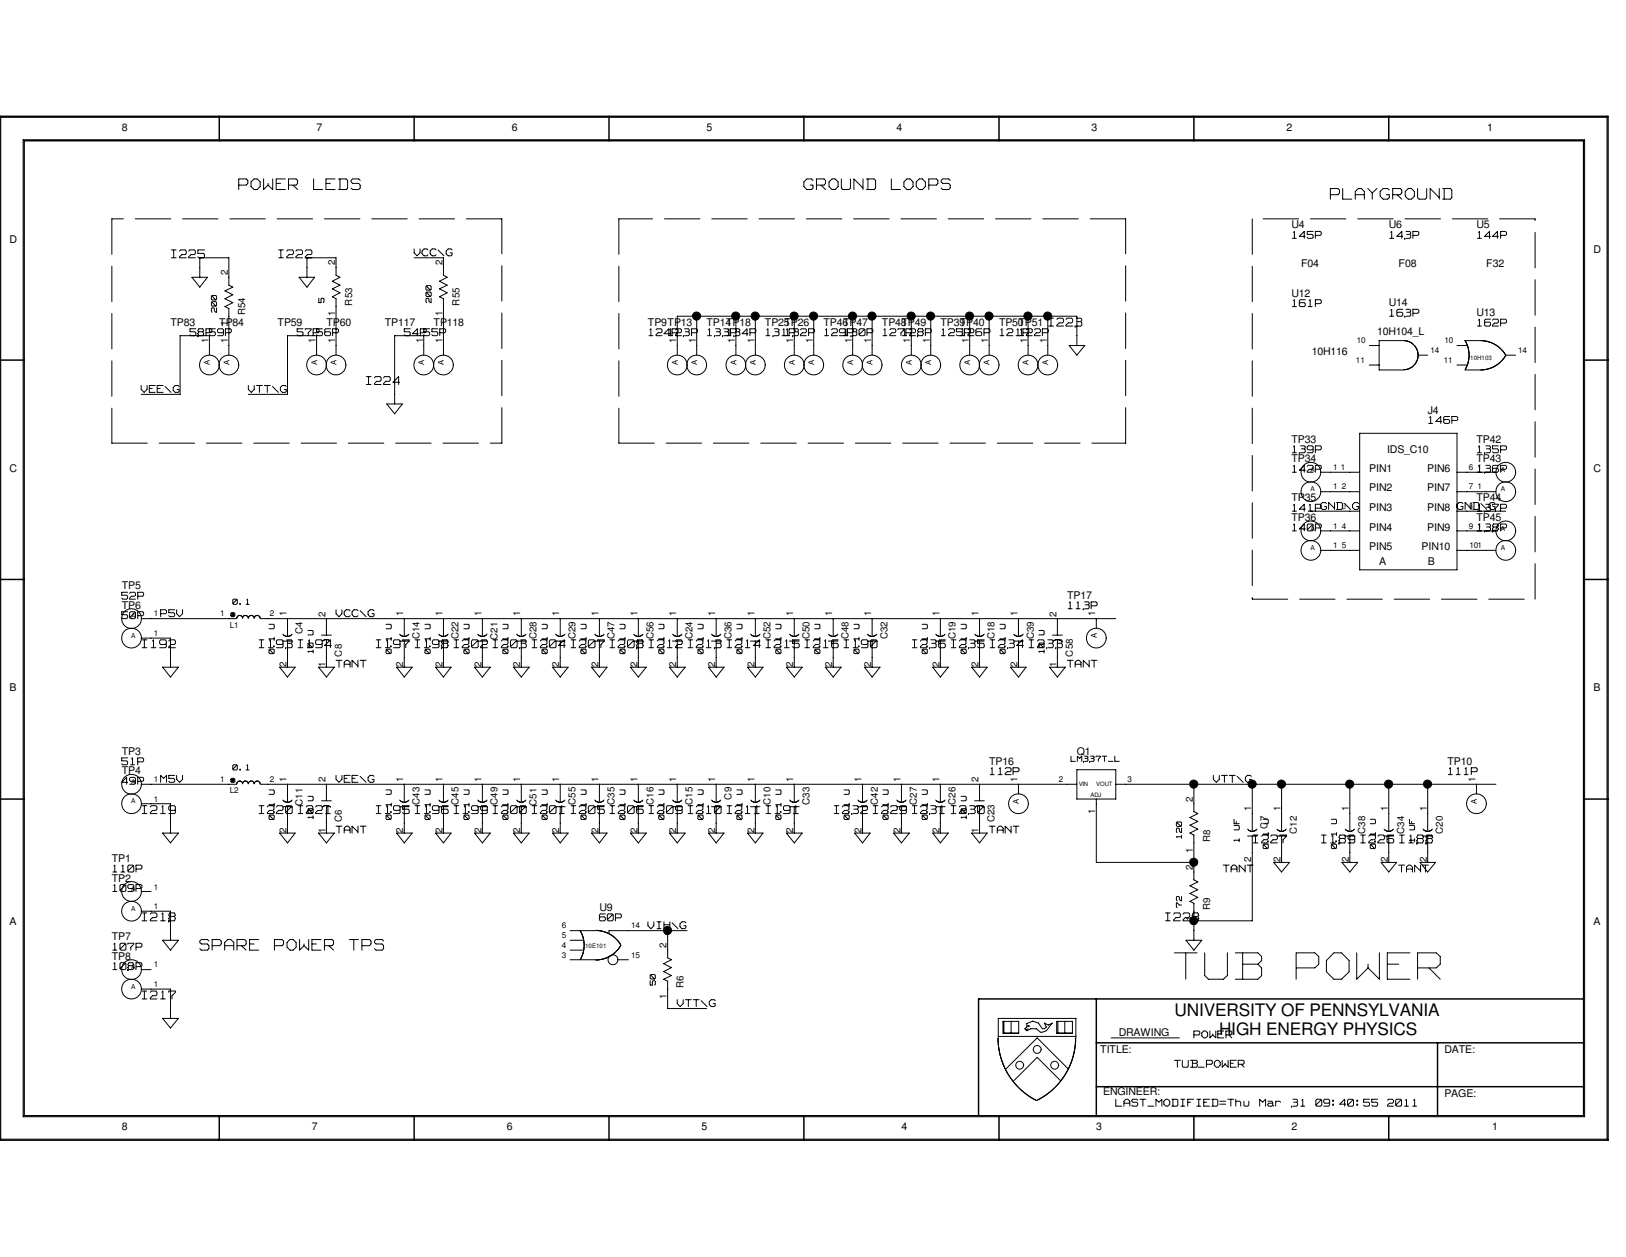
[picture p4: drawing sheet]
<svg xmlns="http://www.w3.org/2000/svg" width="279mm" height="216mm" viewBox="0 0 279 216" stroke-linecap="round" stroke-linejoin="round" font-family="sans-serif">
<defs><g id="words">
<text font-size="8.6" fill="#fff" x="201.8" y="169.1">TUB POWER</text>
<g font-size="3.5" fill="#fff">
<text x="41" y="32.9">POWER LEDS</text>
<text x="138.1" y="32.9">GROUND LOOPS</text>
<text x="228.6" y="34.6">PLAYGROUND</text>
<text x="34.3" y="163.6">SPARE POWER TPS</text>
</g>
<g font-size="3">
<text x="201.8" y="174.6">UNIVERSITY OF PENNSYLVANIA</text>
<text x="209.5" y="177.8">HIGH ENERGY PHYSICS</text>
</g>
<g font-size="2.6" fill="#fff">
<text x="29.5" y="44.5">I225</text>
<text x="47.9" y="44.5">I222</text>
<text x="180.2" y="56.3">I223</text>
<text x="62.9" y="66.3">I224</text>
<text x="24.4" y="111.5">I192</text>
<text x="44.5" y="111.5">I193 I194</text>
<text x="64.6" y="111.5">I197 I198 I202 I203 I204 I207 I208 I212 I213 I214 I215 I216 I190</text>
<text x="156.8" y="111.5">I236 I235 I234 I233</text>
<text x="24.4" y="140">I219</text>
<text x="44.5" y="140">I220 I221</text>
<text x="64.6" y="140">I195 I196 I199 I200 I201</text>
<text x="98.1" y="140">I205 I206 I209 I210 I211</text>
<text x="131.6" y="140">I191</text>
<text x="143.3" y="140">I232 I229 I231</text>
<text x="163.4" y="140">I230</text>
<text x="215.3" y="145">I227</text>
<text x="227.1" y="145">I189 I226 I188</text>
<text x="24.4" y="158.4">I218</text>
<text x="200.3" y="158.4">I228</text>
<text x="24.4" y="171.8">I217</text>
</g>
<g font-size="2.2" fill="#fff">
<text x="222.1" y="41.1">145P</text>
<text x="238.8" y="41.1">143P</text>
<text x="253.9" y="41.1">144P</text>
<text x="71.2" y="44.2">VCC\G</text>
<text x="222.1" y="52.9">161P</text>
<text x="32.6" y="57.9">58P59P</text>
<text x="51.1" y="57.9">57P56P</text>
<text x="69.5" y="57.9">54P55P</text>
<text x="111.5" y="57.9">124P</text>
<text x="114.9" y="57.9">123P</text>
<text x="121.6" y="57.9">133P</text>
<text x="124.9" y="57.9">134P</text>
<text x="131.6" y="57.9">131P</text>
<text x="135" y="57.9">132P</text>
<text x="141.7" y="57.9">129P</text>
<text x="145" y="57.9">130P</text>
<text x="151.7" y="57.9">127P</text>
<text x="155.1" y="57.9">128P</text>
<text x="161.8" y="57.9">125P</text>
<text x="165.1" y="57.9">126P</text>
<text x="171.8" y="57.9">121122P</text>
<text x="175.5" y="57.9">P</text>
<text x="238.8" y="54.5">163P</text>
<text x="253.9" y="56.2">162P</text>
<text x="24.3" y="67.6">VEE\G</text>
<text x="42.7" y="67.6">VTT\G</text>
<text x="222.1" y="78">139P</text>
<text x="245.5" y="72.9">146P</text>
<text x="253.9" y="78">135P</text>
<text x="222.1" y="81.3">142P</text>
<text x="253.9" y="81.3">136P</text>
<text x="222.1" y="88">141PGND\G</text>
<text x="250.4" y="87.7">GND\G</text>
<text x="253.9" y="88">137P</text>
<text x="222.1" y="91.4">140P</text>
<text x="253.9" y="91.4">138P</text>
<text x="20.9" y="103.1">52P</text>
<text x="20.9" y="106.5">50P</text>
<text x="27.6" y="106.1">P5V</text>
<text x="57.7" y="106.1">VCC\G</text>
<text x="183.6" y="104.8">113P</text>
<text x="57.7" y="114.8">TANT</text>
<text x="183.4" y="114.8">TANT</text>
<text x="20.9" y="131.6">51P</text>
<text x="20.9" y="134.9">49P</text>
<text x="27.6" y="134.6">M5V</text>
<text x="57.7" y="134.6">VEE\G</text>
<text x="170.1" y="133.3">112P</text>
<text x="208.5" y="134.6">VTT\G</text>
<text x="248.9" y="133.3">111P</text>
<text x="57.7" y="143.3">TANT</text>
<text x="170" y="143.3">TANT</text>
<text x="19.4" y="150">110P</text>
<text x="210.2" y="150">TANT</text>
<text x="240.3" y="150">TANT</text>
<text x="19.4" y="153.3">109P</text>
<text x="103" y="158.4">60P</text>
<text x="111.3" y="159.7">VIH\G</text>
<text x="19.4" y="163.4">107P</text>
<text x="19.4" y="166.8">108P</text>
<text x="116.4" y="173.1">VTT\G</text>
<text x="205.1" y="178.5">POWER</text>
<text x="201.8" y="183.5">TUB_POWER</text>
<text x="191.7" y="190.2">LAST_MODIFIED=Thu Mar 31 09:40:55 2011</text>
</g>
<g font-size="2" fill="#fff">
<text x="37.5" y="53.6" transform="rotate(-90 37.5 53.6)">200</text>
<text x="56" y="52" transform="rotate(-90 56 52)">5</text>
<text x="74.4" y="52" transform="rotate(-90 74.4 52)">200</text>
<text x="47.5" y="112.3" transform="rotate(-90 47.5 112.3)">0.1 U</text>
<text x="54.1" y="112.1" transform="rotate(-90 54.1 112.1)">10 U</text>
<text x="67.6" y="112.3" transform="rotate(-90 67.6 112.3)">0.1 U</text>
<text x="74.3" y="112.3" transform="rotate(-90 74.3 112.3)">0.1 U</text>
<text x="80.9" y="112.3" transform="rotate(-90 80.9 112.3)">0.1 U</text>
<text x="87.6" y="112.3" transform="rotate(-90 87.6 112.3)">0.1 U</text>
<text x="94.4" y="112.3" transform="rotate(-90 94.4 112.3)">0.1 U</text>
<text x="101" y="112.3" transform="rotate(-90 101 112.3)">0.1 U</text>
<text x="107.7" y="112.3" transform="rotate(-90 107.7 112.3)">0.1 U</text>
<text x="114.4" y="112.3" transform="rotate(-90 114.4 112.3)">0.1 U</text>
<text x="121.2" y="112.3" transform="rotate(-90 121.2 112.3)">0.1 U</text>
<text x="127.8" y="112.3" transform="rotate(-90 127.8 112.3)">0.1 U</text>
<text x="134.5" y="112.3" transform="rotate(-90 134.5 112.3)">0.1 U</text>
<text x="141.2" y="112.3" transform="rotate(-90 141.2 112.3)">0.1 U</text>
<text x="148" y="112.3" transform="rotate(-90 148 112.3)">0.1 U</text>
<text x="159.7" y="112.3" transform="rotate(-90 159.7 112.3)">0.1 U</text>
<text x="166.4" y="112.3" transform="rotate(-90 166.4 112.3)">0.1 U</text>
<text x="173.1" y="112.3" transform="rotate(-90 173.1 112.3)">0.1 U</text>
<text x="179.7" y="112.1" transform="rotate(-90 179.7 112.1)">10 U</text>
<text x="47.5" y="140.8" transform="rotate(-90 47.5 140.8)">0.1 U</text>
<text x="54.1" y="140.6" transform="rotate(-90 54.1 140.6)">10 U</text>
<text x="67.6" y="140.8" transform="rotate(-90 67.6 140.8)">0.1 U</text>
<text x="74.3" y="140.8" transform="rotate(-90 74.3 140.8)">0.1 U</text>
<text x="80.9" y="140.8" transform="rotate(-90 80.9 140.8)">0.1 U</text>
<text x="87.6" y="140.8" transform="rotate(-90 87.6 140.8)">0.1 U</text>
<text x="94.4" y="140.8" transform="rotate(-90 94.4 140.8)">0.1 U</text>
<text x="101" y="140.8" transform="rotate(-90 101 140.8)">0.1 U</text>
<text x="107.7" y="140.8" transform="rotate(-90 107.7 140.8)">0.1 U</text>
<text x="114.4" y="140.8" transform="rotate(-90 114.4 140.8)">0.1 U</text>
<text x="121.2" y="140.8" transform="rotate(-90 121.2 140.8)">0.1 U</text>
<text x="127.8" y="140.8" transform="rotate(-90 127.8 140.8)">0.1 U</text>
<text x="134.5" y="140.8" transform="rotate(-90 134.5 140.8)">0.1 U</text>
<text x="146.3" y="140.8" transform="rotate(-90 146.3 140.8)">0.1 U</text>
<text x="153" y="140.8" transform="rotate(-90 153 140.8)">0.1 U</text>
<text x="159.7" y="140.8" transform="rotate(-90 159.7 140.8)">0.1 U</text>
<text x="166.4" y="140.6" transform="rotate(-90 166.4 140.6)">10 U</text>
<text x="203.4" y="144" transform="rotate(-90 203.4 144)">120</text>
<text x="213.3" y="144.6" transform="rotate(-90 213.3 144.6)">1 UF</text>
<text x="218.3" y="145.8" transform="rotate(-90 218.3 145.8)">0.1 U</text>
<text x="230" y="145.8" transform="rotate(-90 230 145.8)">0.1 U</text>
<text x="236.7" y="145.8" transform="rotate(-90 236.7 145.8)">0.1 U</text>
<text x="243.4" y="144.6" transform="rotate(-90 243.4 144.6)">1 UF</text>
<text x="203.4" y="155.8" transform="rotate(-90 203.4 155.8)">72</text>
<text x="112.9" y="169.2" transform="rotate(-90 112.9 169.2)">50</text>
</g>
<g font-size="1.8">
<text x="20.9" y="22.5">8</text>
<text x="54.4" y="22.5">7</text>
<text x="87.9" y="22.5">6</text>
<text x="121.4" y="22.5">5</text>
<text x="154.1" y="22.5">4</text>
<text x="187.6" y="22.5">3</text>
<text x="221.1" y="22.5">2</text>
<text x="255.6" y="22.5">1</text>
<text x="1.7" y="41.7">D</text>
<text x="221.9" y="39.2">U4</text>
<text x="238.6" y="39.2">U6</text>
<text x="253.7" y="39.2">U5</text>
<text x="223.6" y="45.9">F04</text>
<text x="240.3" y="45.9">F08</text>
<text x="255.4" y="45.9">F32</text>
<text x="273.8" y="43.4">D</text>
<text x="221.9" y="50.9">U12</text>
<text x="238.6" y="52.6">U14</text>
<text x="29.3" y="56">TP83</text>
<text x="37.7" y="56">TP84</text>
<text x="47.7" y="56">TP59</text>
<text x="56.1" y="56">TP60</text>
<text x="66.1" y="56">TP117</text>
<text x="74.5" y="56">TP118</text>
<text x="111.3" y="56">TP9TP13</text>
<text x="121.4" y="56">TP14</text>
<text x="124.8" y="56">TP18</text>
<text x="131.4" y="56">TP25</text>
<text x="134.8" y="56">TP26</text>
<text x="141.5" y="56">TP46</text>
<text x="144.9" y="56">TP47</text>
<text x="151.6" y="56">TP48</text>
<text x="154.9" y="56">TP49</text>
<text x="161.6" y="56">TP39</text>
<text x="164.9" y="56">TP40</text>
<text x="171.7" y="56">TP50</text>
<text x="175" y="56">TP51</text>
<text x="236.6" y="57.6">10H104_L</text>
<text x="253.7" y="54.3">U13</text>
<text x="225.4" y="61">10H116</text>
<text x="245.3" y="71">J4</text>
<text x="221.9" y="76.1">TP33</text>
<text x="238.3" y="77.7">IDS_C10</text>
<text x="253.7" y="76.1">TP42</text>
<text x="1.7" y="81.1">C</text>
<text x="221.9" y="79.4">TP34</text>
<text x="235.3" y="81.1">PIN1</text>
<text x="245.2" y="81.1">PIN6</text>
<text x="253.7" y="79.4">TP43</text>
<text x="273.8" y="81.1">C</text>
<text x="221.9" y="86.1">TP35</text>
<text x="221.9" y="89.5">TP36</text>
<text x="235.3" y="87.8">PIN3</text>
<text x="235.3" y="84.4">PIN2</text>
<text x="245.2" y="84.4">PIN7</text>
<text x="245.2" y="87.8">PIN8</text>
<text x="253.7" y="89.5">TP45</text>
<text x="253.7" y="86.1">TP44</text>
<text x="235.3" y="94.5">PIN5</text>
<text x="235.3" y="91.1">PIN4</text>
<text x="244.3" y="94.5">PIN10</text>
<text x="245.2" y="91.1">PIN9</text>
<text x="20.9" y="101.2">TP5</text>
<text x="237" y="97">A</text>
<text x="245.3" y="97">B</text>
<text x="20.9" y="104.5">TP6</text>
<text x="183.4" y="102.9">TP17</text>
<text x="1.7" y="118.7">B</text>
<text x="273.8" y="118.7">B</text>
<text x="20.9" y="129.7">TP3</text>
<text x="170" y="131.3">TP16</text>
<text x="185" y="129.7">Q1</text>
<text x="248.7" y="131.3">TP10</text>
<text x="20.9" y="133">TP4</text>
<text x="19.2" y="148.1">TP1</text>
<text x="19.2" y="151.4">TP2</text>
<text x="1.7" y="159">A</text>
<text x="19.2" y="161.5">TP7</text>
<text x="103" y="156.5">U9</text>
<text x="273.8" y="159">A</text>
<text x="19.2" y="164.8">TP8</text>
<text x="192.2" y="177.9">DRAWING</text>
<text x="189.1" y="180.9">TITLE:</text>
<text x="248.2" y="180.9">DATE:</text>
<text x="189.6" y="188.1">ENGINEER:</text>
<text x="248.2" y="188.4">PAGE:</text>
<text x="20.9" y="194.1">8</text>
<text x="53.6" y="194.1">7</text>
<text x="87.1" y="194.1">6</text>
<text x="120.6" y="194.1">5</text>
<text x="154.9" y="194.1">4</text>
<text x="188.4" y="194.1">3</text>
<text x="221.9" y="194.1">2</text>
<text x="256.4" y="194.1">1</text>
</g>
<g font-size="1.7">
<text x="39.2" y="47.3" transform="rotate(-90 39.2 47.3)">2</text>
<text x="57.6" y="45.6" transform="rotate(-90 57.6 45.6)">2</text>
<text x="76" y="45.6" transform="rotate(-90 76 45.6)">2</text>
<text x="60.5" y="52.5" transform="rotate(-90 60.5 52.5)">R53</text>
<text x="79" y="52.5" transform="rotate(-90 79 52.5)">R55</text>
<text x="35.8" y="58.9" transform="rotate(-90 35.8 58.9)">1</text>
<text x="39.2" y="56" transform="rotate(-90 39.2 56)">1</text>
<text x="39.2" y="58.9" transform="rotate(-90 39.2 58.9)">1</text>
<text x="42.1" y="54.1" transform="rotate(-90 42.1 54.1)">R54</text>
<text x="54.2" y="58.9" transform="rotate(-90 54.2 58.9)">1</text>
<text x="57.6" y="54.4" transform="rotate(-90 57.6 54.4)">1</text>
<text x="57.6" y="58.9" transform="rotate(-90 57.6 58.9)">1</text>
<text x="72.7" y="58.9" transform="rotate(-90 72.7 58.9)">1</text>
<text x="76" y="54.4" transform="rotate(-90 76 54.4)">1</text>
<text x="76" y="58.9" transform="rotate(-90 76 58.9)">1</text>
<text x="116.2" y="58.9" transform="rotate(-90 116.2 58.9)">1</text>
<text x="119.5" y="58.9" transform="rotate(-90 119.5 58.9)">1</text>
<text x="126.3" y="58.9" transform="rotate(-90 126.3 58.9)">1</text>
<text x="129.6" y="58.9" transform="rotate(-90 129.6 58.9)">1</text>
<text x="136.3" y="58.9" transform="rotate(-90 136.3 58.9)">1</text>
<text x="139.7" y="58.9" transform="rotate(-90 139.7 58.9)">1</text>
<text x="146.3" y="58.9" transform="rotate(-90 146.3 58.9)">1</text>
<text x="149.7" y="58.9" transform="rotate(-90 149.7 58.9)">1</text>
<text x="156.4" y="58.9" transform="rotate(-90 156.4 58.9)">1</text>
<text x="159.8" y="58.9" transform="rotate(-90 159.8 58.9)">1</text>
<text x="166.5" y="58.9" transform="rotate(-90 166.5 58.9)">1</text>
<text x="169.8" y="58.9" transform="rotate(-90 169.8 58.9)">1</text>
<text x="176.5" y="58.9" transform="rotate(-90 176.5 58.9)">1</text>
<text x="179.9" y="58.9" transform="rotate(-90 179.9 58.9)">1</text>
<text x="49.2" y="105.8" transform="rotate(-90 49.2 105.8)">1</text>
<text x="55.9" y="105.9" transform="rotate(-90 55.9 105.9)">2</text>
<text x="69.3" y="105.8" transform="rotate(-90 69.3 105.8)">1</text>
<text x="76" y="105.8" transform="rotate(-90 76 105.8)">1</text>
<text x="82.7" y="105.8" transform="rotate(-90 82.7 105.8)">1</text>
<text x="89.4" y="105.8" transform="rotate(-90 89.4 105.8)">1</text>
<text x="96.1" y="105.8" transform="rotate(-90 96.1 105.8)">1</text>
<text x="102.8" y="105.8" transform="rotate(-90 102.8 105.8)">1</text>
<text x="109.5" y="105.8" transform="rotate(-90 109.5 105.8)">1</text>
<text x="116.2" y="105.8" transform="rotate(-90 116.2 105.8)">1</text>
<text x="122.9" y="105.8" transform="rotate(-90 122.9 105.8)">1</text>
<text x="129.6" y="105.8" transform="rotate(-90 129.6 105.8)">1</text>
<text x="136.3" y="105.8" transform="rotate(-90 136.3 105.8)">1</text>
<text x="143" y="105.8" transform="rotate(-90 143 105.8)">1</text>
<text x="149.7" y="105.8" transform="rotate(-90 149.7 105.8)">1</text>
<text x="161.4" y="105.8" transform="rotate(-90 161.4 105.8)">1</text>
<text x="168.1" y="105.8" transform="rotate(-90 168.1 105.8)">1</text>
<text x="174.8" y="105.8" transform="rotate(-90 174.8 105.8)">1</text>
<text x="181.5" y="105.9" transform="rotate(-90 181.5 105.9)">2</text>
<text x="188.2" y="105.8" transform="rotate(-90 188.2 105.8)">1</text>
<text x="52" y="108.8" transform="rotate(-90 52 108.8)">C4</text>
<text x="58.7" y="112.8" transform="rotate(-90 58.7 112.8)">C8</text>
<text x="72.1" y="109.8" transform="rotate(-90 72.1 109.8)">C14</text>
<text x="78.8" y="109.8" transform="rotate(-90 78.8 109.8)">C22</text>
<text x="85.5" y="109.9" transform="rotate(-90 85.5 109.9)">C21</text>
<text x="92.2" y="109.8" transform="rotate(-90 92.2 109.8)">C28</text>
<text x="98.9" y="109.8" transform="rotate(-90 98.9 109.8)">C29</text>
<text x="105.6" y="109.8" transform="rotate(-90 105.6 109.8)">C47</text>
<text x="112.3" y="109.8" transform="rotate(-90 112.3 109.8)">C56</text>
<text x="119" y="109.8" transform="rotate(-90 119 109.8)">C24</text>
<text x="125.7" y="109.8" transform="rotate(-90 125.7 109.8)">C36</text>
<text x="132.4" y="109.8" transform="rotate(-90 132.4 109.8)">C52</text>
<text x="139.1" y="109.8" transform="rotate(-90 139.1 109.8)">C50</text>
<text x="145.8" y="109.8" transform="rotate(-90 145.8 109.8)">C48</text>
<text x="152.5" y="109.8" transform="rotate(-90 152.5 109.8)">C32</text>
<text x="164.2" y="109.8" transform="rotate(-90 164.2 109.8)">C19</text>
<text x="170.9" y="109.8" transform="rotate(-90 170.9 109.8)">C18</text>
<text x="177.6" y="109.8" transform="rotate(-90 177.6 109.8)">C39</text>
<text x="184.3" y="112.8" transform="rotate(-90 184.3 112.8)">C58</text>
<text x="49.2" y="114.5" transform="rotate(-90 49.2 114.5)">2</text>
<text x="55.9" y="114.6" transform="rotate(-90 55.9 114.6)">1</text>
<text x="69.3" y="114.5" transform="rotate(-90 69.3 114.5)">2</text>
<text x="76" y="114.5" transform="rotate(-90 76 114.5)">2</text>
<text x="82.7" y="114.5" transform="rotate(-90 82.7 114.5)">2</text>
<text x="89.4" y="114.5" transform="rotate(-90 89.4 114.5)">2</text>
<text x="96.1" y="114.5" transform="rotate(-90 96.1 114.5)">2</text>
<text x="102.8" y="114.5" transform="rotate(-90 102.8 114.5)">2</text>
<text x="109.5" y="114.5" transform="rotate(-90 109.5 114.5)">2</text>
<text x="116.2" y="114.5" transform="rotate(-90 116.2 114.5)">2</text>
<text x="122.9" y="114.5" transform="rotate(-90 122.9 114.5)">2</text>
<text x="129.6" y="114.5" transform="rotate(-90 129.6 114.5)">2</text>
<text x="136.3" y="114.5" transform="rotate(-90 136.3 114.5)">2</text>
<text x="143" y="114.5" transform="rotate(-90 143 114.5)">2</text>
<text x="149.7" y="114.5" transform="rotate(-90 149.7 114.5)">2</text>
<text x="161.4" y="114.5" transform="rotate(-90 161.4 114.5)">2</text>
<text x="168.1" y="114.5" transform="rotate(-90 168.1 114.5)">2</text>
<text x="174.8" y="114.5" transform="rotate(-90 174.8 114.5)">2</text>
<text x="181.5" y="114.6" transform="rotate(-90 181.5 114.6)">1</text>
<text x="49.2" y="134.2" transform="rotate(-90 49.2 134.2)">1</text>
<text x="55.9" y="134.4" transform="rotate(-90 55.9 134.4)">2</text>
<text x="69.3" y="134.2" transform="rotate(-90 69.3 134.2)">1</text>
<text x="76" y="134.2" transform="rotate(-90 76 134.2)">1</text>
<text x="82.7" y="134.2" transform="rotate(-90 82.7 134.2)">1</text>
<text x="89.4" y="134.2" transform="rotate(-90 89.4 134.2)">1</text>
<text x="96.1" y="134.2" transform="rotate(-90 96.1 134.2)">1</text>
<text x="102.8" y="134.2" transform="rotate(-90 102.8 134.2)">1</text>
<text x="109.5" y="134.2" transform="rotate(-90 109.5 134.2)">1</text>
<text x="116.2" y="134.2" transform="rotate(-90 116.2 134.2)">1</text>
<text x="122.9" y="134.2" transform="rotate(-90 122.9 134.2)">1</text>
<text x="125.7" y="137.3" transform="rotate(-90 125.7 137.3)">C9</text>
<text x="129.6" y="134.2" transform="rotate(-90 129.6 134.2)">1</text>
<text x="136.3" y="134.2" transform="rotate(-90 136.3 134.2)">1</text>
<text x="148" y="134.2" transform="rotate(-90 148 134.2)">1</text>
<text x="154.7" y="134.2" transform="rotate(-90 154.7 134.2)">1</text>
<text x="161.4" y="134.2" transform="rotate(-90 161.4 134.2)">1</text>
<text x="168.1" y="134.4" transform="rotate(-90 168.1 134.4)">2</text>
<text x="174.8" y="134.2" transform="rotate(-90 174.8 134.2)">1</text>
<text x="205" y="137.7" transform="rotate(-90 205 137.7)">2</text>
<text x="253.5" y="134.2" transform="rotate(-90 253.5 134.2)">1</text>
<text x="49.2" y="143" transform="rotate(-90 49.2 143)">2</text>
<text x="52" y="138.4" transform="rotate(-90 52 138.4)">C11</text>
<text x="55.9" y="143.1" transform="rotate(-90 55.9 143.1)">1</text>
<text x="58.7" y="141.3" transform="rotate(-90 58.7 141.3)">C6</text>
<text x="69.3" y="143" transform="rotate(-90 69.3 143)">2</text>
<text x="72.1" y="138.3" transform="rotate(-90 72.1 138.3)">C43</text>
<text x="76" y="143" transform="rotate(-90 76 143)">2</text>
<text x="78.8" y="138.3" transform="rotate(-90 78.8 138.3)">C45</text>
<text x="82.7" y="143" transform="rotate(-90 82.7 143)">2</text>
<text x="85.5" y="138.3" transform="rotate(-90 85.5 138.3)">C49</text>
<text x="89.4" y="143" transform="rotate(-90 89.4 143)">2</text>
<text x="92.2" y="138.4" transform="rotate(-90 92.2 138.4)">C51</text>
<text x="96.1" y="143" transform="rotate(-90 96.1 143)">2</text>
<text x="98.9" y="138.3" transform="rotate(-90 98.9 138.3)">C55</text>
<text x="102.8" y="143" transform="rotate(-90 102.8 143)">2</text>
<text x="105.6" y="138.3" transform="rotate(-90 105.6 138.3)">C35</text>
<text x="109.5" y="143" transform="rotate(-90 109.5 143)">2</text>
<text x="112.3" y="138.3" transform="rotate(-90 112.3 138.3)">C16</text>
<text x="116.2" y="143" transform="rotate(-90 116.2 143)">2</text>
<text x="119" y="138.3" transform="rotate(-90 119 138.3)">C15</text>
<text x="122.9" y="143" transform="rotate(-90 122.9 143)">2</text>
<text x="129.6" y="143" transform="rotate(-90 129.6 143)">2</text>
<text x="132.4" y="138.3" transform="rotate(-90 132.4 138.3)">C10</text>
<text x="136.3" y="143" transform="rotate(-90 136.3 143)">2</text>
<text x="139.1" y="138.3" transform="rotate(-90 139.1 138.3)">C33</text>
<text x="148" y="143" transform="rotate(-90 148 143)">2</text>
<text x="150.8" y="138.3" transform="rotate(-90 150.8 138.3)">C42</text>
<text x="154.7" y="143" transform="rotate(-90 154.7 143)">2</text>
<text x="157.5" y="138.3" transform="rotate(-90 157.5 138.3)">C27</text>
<text x="161.4" y="143" transform="rotate(-90 161.4 143)">2</text>
<text x="164.2" y="138.3" transform="rotate(-90 164.2 138.3)">C26</text>
<text x="168.1" y="143.1" transform="rotate(-90 168.1 143.1)">1</text>
<text x="170.9" y="141.3" transform="rotate(-90 170.9 141.3)">C23</text>
<text x="188.2" y="139.8" transform="rotate(-90 188.2 139.8)">1</text>
<text x="215" y="139.3" transform="rotate(-90 215 139.3)">1</text>
<text x="217.8" y="142.3" transform="rotate(-90 217.8 142.3)">C7</text>
<text x="220" y="139.3" transform="rotate(-90 220 139.3)">1</text>
<text x="222.8" y="143.3" transform="rotate(-90 222.8 143.3)">C12</text>
<text x="231.8" y="139.3" transform="rotate(-90 231.8 139.3)">1</text>
<text x="234.6" y="143.3" transform="rotate(-90 234.6 143.3)">C38</text>
<text x="238.5" y="139.3" transform="rotate(-90 238.5 139.3)">1</text>
<text x="241.3" y="143.3" transform="rotate(-90 241.3 143.3)">C34</text>
<text x="245.2" y="139.3" transform="rotate(-90 245.2 139.3)">1</text>
<text x="247.9" y="143.3" transform="rotate(-90 247.9 143.3)">C20</text>
<text x="205" y="149.4" transform="rotate(-90 205 149.4)">2</text>
<text x="205" y="146.5" transform="rotate(-90 205 146.5)">1</text>
<text x="207.9" y="144.6" transform="rotate(-90 207.9 144.6)">R8</text>
<text x="215" y="148" transform="rotate(-90 215 148)">2</text>
<text x="220" y="148" transform="rotate(-90 220 148)">2</text>
<text x="231.8" y="148" transform="rotate(-90 231.8 148)">2</text>
<text x="238.5" y="148" transform="rotate(-90 238.5 148)">2</text>
<text x="245.2" y="148" transform="rotate(-90 245.2 148)">2</text>
<text x="205" y="158.2" transform="rotate(-90 205 158.2)">1</text>
<text x="207.9" y="156.3" transform="rotate(-90 207.9 156.3)">R9</text>
<text x="114.6" y="162.9" transform="rotate(-90 114.6 162.9)">2</text>
<text x="114.6" y="171.6" transform="rotate(-90 114.6 171.6)">1</text>
<text x="117.5" y="169.7" transform="rotate(-90 117.5 169.7)">R6</text>
</g>
<g font-size="1.7" fill="#fff">
<text x="40" y="104">0.1</text>
<text x="184" y="130.9">LM337T_L</text>
<text x="40" y="132.4">0.1</text>
</g>
<g font-size="1.4">
<text x="233.1" y="59">10</text>
<text x="248.2" y="59">10</text>
<text x="233" y="62.3">11</text>
<text x="245.8" y="60.7">14</text>
<text x="248.1" y="62.3">11</text>
<text x="260.9" y="60.7">14</text>
<text x="229.1" y="80.7">1</text>
<text x="230.4" y="80.7">1</text>
<text x="252.4" y="80.7">6</text>
<text x="253.9" y="80.7">1</text>
<text x="229.1" y="84.1">1</text>
<text x="230.5" y="87.5">3</text>
<text x="230.5" y="84.1">2</text>
<text x="252.4" y="84.1">7</text>
<text x="252.4" y="87.5">8</text>
<text x="253.9" y="84.1">1</text>
<text x="229.1" y="90.8">1</text>
<text x="229.1" y="94.1">1</text>
<text x="230.5" y="94.1">5</text>
<text x="230.5" y="90.8">4</text>
<text x="252.4" y="90.8">9</text>
<text x="252.5" y="94.1">101</text>
<text x="253.9" y="90.8">1</text>
<text x="26.4" y="105.9">1</text>
<text x="37.8" y="105.9">1</text>
<text x="39.5" y="107.8">L1</text>
<text x="46.4" y="105.9">2</text>
<text x="26.4" y="109.2">1</text>
<text x="26.4" y="134.3">1</text>
<text x="26.4" y="137.7">1</text>
<text x="37.8" y="134.3">1</text>
<text x="39.5" y="136.3">L2</text>
<text x="46.4" y="134.3">2</text>
<text x="181.9" y="134.3">2</text>
<text x="193.8" y="134.3">3</text>
<text x="26.4" y="152.8">1</text>
<text x="26.4" y="156.1">1</text>
<text x="96.6" y="161.1">5</text>
<text x="96.6" y="159.5">6</text>
<text x="108.5" y="159.5">14</text>
<text x="26.4" y="166.2">1</text>
<text x="96.6" y="164.5">3</text>
<text x="96.6" y="162.8">4</text>
<text x="108.5" y="164.5">15</text>
<text x="26.4" y="169.5">1</text>
</g>
<g font-size="1.3">
<text x="36.1" y="62.7" transform="rotate(-90 36.1 62.7)">A</text>
<text x="39.4" y="62.7" transform="rotate(-90 39.4 62.7)">A</text>
<text x="54.5" y="62.7" transform="rotate(-90 54.5 62.7)">A</text>
<text x="57.8" y="62.7" transform="rotate(-90 57.8 62.7)">A</text>
<text x="72.9" y="62.7" transform="rotate(-90 72.9 62.7)">A</text>
<text x="76.3" y="62.7" transform="rotate(-90 76.3 62.7)">A</text>
<text x="116.5" y="62.7" transform="rotate(-90 116.5 62.7)">A</text>
<text x="119.8" y="62.7" transform="rotate(-90 119.8 62.7)">A</text>
<text x="126.5" y="62.7" transform="rotate(-90 126.5 62.7)">A</text>
<text x="129.9" y="62.7" transform="rotate(-90 129.9 62.7)">A</text>
<text x="136.6" y="62.7" transform="rotate(-90 136.6 62.7)">A</text>
<text x="139.9" y="62.7" transform="rotate(-90 139.9 62.7)">A</text>
<text x="146.6" y="62.7" transform="rotate(-90 146.6 62.7)">A</text>
<text x="149.9" y="62.7" transform="rotate(-90 149.9 62.7)">A</text>
<text x="156.7" y="62.7" transform="rotate(-90 156.7 62.7)">A</text>
<text x="160" y="62.7" transform="rotate(-90 160 62.7)">A</text>
<text x="166.7" y="62.7" transform="rotate(-90 166.7 62.7)">A</text>
<text x="170.1" y="62.7" transform="rotate(-90 170.1 62.7)">A</text>
<text x="176.7" y="62.7" transform="rotate(-90 176.7 62.7)">A</text>
<text x="180.1" y="62.7" transform="rotate(-90 180.1 62.7)">A</text>
<text x="188.5" y="109.6" transform="rotate(-90 188.5 109.6)">A</text>
<text x="175.1" y="138.1" transform="rotate(-90 175.1 138.1)">A</text>
<text x="253.8" y="138.1" transform="rotate(-90 253.8 138.1)">A</text>
</g>
<g font-size="1.1">
<text x="252.6" y="61.8">10H103</text>
<text x="225.2" y="81.1">A</text>
<text x="257.9" y="81.1">A</text>
<text x="225.2" y="84.4">A</text>
<text x="257.9" y="84.4">A</text>
<text x="225.2" y="91.1">A</text>
<text x="225.2" y="94.5">A</text>
<text x="257.9" y="94.5">A</text>
<text x="257.9" y="91.1">A</text>
<text x="22.6" y="106.2">A</text>
<text x="22.6" y="109.6">A</text>
<text x="22.6" y="134.7">A</text>
<text x="22.6" y="138">A</text>
<text x="22.6" y="153.1">A</text>
<text x="22.6" y="156.5">A</text>
<text x="22.6" y="166.5">A</text>
<text x="100.5" y="162.9">10E101</text>
<text x="22.6" y="169.8">A</text>
</g>
<g font-size="1">
<text x="185.4" y="135.1">VIN</text>
<text x="187.4" y="136.9">ADJ</text>
<text x="188.4" y="135.1">VOUT</text>
</g>
</g></defs>
<g fill="none" stroke="#000" stroke-width=".25">
<path d="M0 20h276.3v175.8h-276.3zM37.7 20v4.2M71.2 20v4.2M104.6 20v4.2M138.1 20v4.2M171.7 20v4.2M205.1 20v4.2M238.6 20v4.2M4.1 24.2h268v167.4h-268zM0 61.8h4.1M272.1 61.8h4.2M0 99.5h4.1"/>
<path d="M272.1 99.5h4.2M0 137.2h4.1M272.1 137.2h4.2M188.4 179.1h83.7M188.4 171.6v20M247 179.1v12.5M272.1 171.6h-104v19.9M37.7 191.6v4.2M71.2 191.6v4.2M104.6 191.6v4.2M138.1 191.6v4.2M171.7 191.6v4.2"/>
<path d="M188.4 186.6h83.7M205.1 191.6v4.2M238.6 191.6v4.2"/>
</g>
<path d="M19.2 37.6v38.5M86.2 37.6h-67M106.3 37.6v38.5M193.4 37.6h-87.1M215.2 37.6v65.3M263.8 37.6h-48.6M19.2 76.1h67M86.2 76.1v-38.5M106.3 76.1h87.1M193.4 76.1v-38.5M215.2 102.9h48.6M263.8 102.9v-65.3" fill="none" stroke="#000" stroke-width=".17" stroke-dasharray="6.1 2"/>
<g fill="none" stroke="#000" stroke-width=".17">
<path d="M.1 20.2h276v175.5h-276zM4 24h268.3v167.8h-268.3zM41 30.7h1.3M41 30.8v1.8M41.1 31.8h1.2M42.3 30.7l.3 .3M42.6 31v.5M42.6 31.5l-.3 .3M43.1 32l.5 .6M43.1 31.3v.7M43.6 30.7l-.5 .5M43.7 30.7h.5"/>
<path d="M43.7 32.6h.5M44.2 30.7l.5 .5M44.7 31.3v.7M44.7 32l-.5 .6M45.3 30.7v1.8M46 31.8l-.7 .8M46.1 31.5v.2M46.1 31.8l.8 .8M46.9 30.7v1.8M47.5 30.7h1.5M47.5 30.8v1.8M47.5 31.5h.7"/>
<path d="M47.5 32.6h1.5M49.6 30.7h1.2M49.6 30.8v1.8M49.6 31.8h1.2M50.4 31.8l.7 .8M50.9 30.7l.2 .3M51.1 31.5l-.2 .3M51.1 31v.5M53.9 30.7v1.9M53.9 32.6h1.6M56 30.7h1.6M56 30.8v1.8"/>
<path d="M56 31.5h.8M56 32.6h1.6M58.2 30.7h1.2M58.2 32.6h1.2M58.4 30.8v1.7M59.5 30.7l.2 .3M59.7 31v1.3M59.7 32.3l-.2 .3M60.3 31v.2M60.3 31.2l.3 .3M60.3 32.3l.3 .3M60.6 30.7l-.2 .2"/>
<path d="M60.6 30.7h1M60.6 31.5h1M60.6 32.6h1M61.6 30.7l.3 .3M61.6 31.5l.3 .3M61.9 31.8v.5M61.9 32.3l-.3 .3M138.1 31.3v.7M138.1 32l.5 .6M138.6 30.7l-.5 .5M138.7 30.7h.7M138.7 32.6h.7"/>
<path d="M139.2 31.8h.5M139.4 30.7l.3 .3M139.7 32.3l-.3 .3M139.7 31.8v.5M140.3 30.7h1.3M140.3 30.8v1.8M140.3 31.8h1.3M141.1 31.8l.8 .8M141.6 30.7l.3 .3M141.9 31v.5M141.9 31.5l-.3 .3M142.5 32l.5 .6"/>
<path d="M142.5 31.3v.7M143 30.7l-.5 .5M143 30.7h.5M143 32.6h.5M143.5 30.7l.5 .5M144 32l-.5 .6M144 31.3v.7M144.6 32.3l.2 .3M144.6 30.7v1.6M144.9 32.6h.9M146.1 32.3l-.2 .3M146.1 30.7v1.6"/>
<path d="M146.7 30.8v1.8M146.7 30.7l1.6 1.6M148.3 30.7v1.9M148.9 30.7h1.3M148.9 32.6h1.3M149.1 30.8v1.7M150.2 30.7l.3 .3M150.5 31v1.3M150.5 32.3l-.3 .3M153.2 30.7v1.9M153.2 32.6h1.5M155.3 31.3v.7"/>
<path d="M155.3 32l.5 .6M155.8 30.7l-.5 .5M155.9 30.7h.4M155.9 32.6h.4M156.4 30.7l.5 .5M156.9 31.3v.7M156.9 32l-.5 .6M157.4 32l.5 .6M157.4 31.3v.7M157.9 30.7l-.5 .5M158 30.7h.5M158 32.6h.5"/>
<path d="M158.5 30.7l.5 .5M159 31.3v.7M159 32l-.5 .6M159.6 30.7h1.3M159.6 30.8v1.8M159.6 31.8h1.3M160.9 30.7l.3 .3M161.2 31.5l-.3 .3M161.2 31v.5M161.7 31v.2M161.7 31.2l.3 .3M161.7 32.3l.3 .3"/>
<path d="M162 30.7l-.2 .2M162 30.7h1M162 31.5h1M162 32.6h1M163 30.7l.3 .3M163 31.5l.3 .3M163.3 31.8v.5M163.3 32.3l-.3 .3M222.4 39.8l-.2 .1M222.4 39.8v1.1M224.1 39.8l-.8 .8M224.1 39.8v1.1"/>
<path d="M224.6 39.8v.5M224.7 39.8h.9M226 39.8v1.1M226 39.8h.8M226.9 39.8l.1 .1M227 40v.2M228.6 32.4h1.3M228.6 32.4v1.8M228.6 33.4h1.3M229.9 32.4l.3 .2M230.2 33.1l-.3 .3M230.2 32.7v.4"/>
<path d="M230.7 32.4v1.8M230.8 34.2h1.5M232.9 32.9v1.3M232.9 33.4h1.5M233.4 32.4l-.5 .5M233.4 32.4h.5M233.9 32.4l.5 .5M234.4 32.9v1.3M235 32.4l.8 .7M235.8 33.2v1M236.6 32.4l-.8 .7M237.2 32.9v.8"/>
<path d="M237.2 33.7l.5 .5M237.7 32.4l-.5 .5M237.7 32.4h.7M237.7 34.2h.7M238.2 33.4h.5M238.5 32.4l.2 .2M238.7 34l-.2 .2M238.7 33.4v.5M239.1 39.8l-.1 .1M239.1 39.8v1.1M239.3 32.4h1.3M239.3 32.4v1.8"/>
<path d="M239.4 33.4h1.2M240.1 33.5l.8 .7M240.6 32.4l.3 .2M240.9 39.8l-.9 .8M240.9 32.7v.4M240.9 39.8v1.1M240.9 33.1l-.3 .3M241.5 33.7l.5 .5M241.5 32.9v.8M241.6 39.8h.6M242 32.4l-.5 .5M242 32.4h.5"/>
<path d="M242 34.2h.5M242.2 39.8l.2 .1M242.4 40h.1M242.5 32.4l.5 .5M242.8 39.8h.8M242.8 39.8v1.1M243 33.7l-.5 .5M243 32.9v.8M243.6 32.4v1.5M243.6 34l.2 .2M243.6 39.8l.2 .1M243.8 40v.2"/>
<path d="M243.9 34.2h1M245.2 32.4v1.5M245.2 34l-.3 .2M245.7 32.4l1.6 1.5M245.7 32.4v1.8M247.3 32.4v1.8M247.9 32.4h1.3M247.9 34.2h1.3M248.2 32.4v1.8M249.2 32.4l.3 .2M249.5 34l-.3 .2M249.5 32.7v1.2"/>
<path d="M254.2 39.8l-.2 .1M254.2 39.8v1.1M255.9 39.8v1.1M255.9 39.8l-.8 .8M257.3 39.8v1.1M257.3 39.8l-.8 .8M257.9 39.8v1.1M257.9 39.8h.8M258.7 39.8l.2 .1M258.9 40v.2M29.5 42.9h.8M29.5 44.3h.8"/>
<path d="M29.8 43v1.2M30.9 44.2v.1M30.9 44.3h1.1M31 42.9l-.1 .2M31.1 42.9h.7M31.2 43.7l-.3 .4M31.3 43.7h.5M31.8 42.9l.2 .2M32 43.2v.3M32 43.5l-.2 .2M32.4 44.2v.1M32.5 44.3h1.1"/>
<path d="M32.6 42.9l-.2 .2M32.6 57.5l.2 .2M32.6 56.5v.5M32.6 42.9h.8M32.7 57h.8l.2 .1M32.7 56.5h1M32.8 43.7l-.4 .4M32.9 43.7h.5M33 47.6h2.6l-1.3 1.7zM33.4 42.9l.2 .2M33.6 43.2v.3M33.6 43.5l-.2 .2"/>
<path d="M33.7 57.5l-.2 .2M33.7 57.2v.2M34 57.7h.1M34 44.1l.2 .2M34 42.9v.6M34 42.9h1.1M34 43.5h.9M34.2 56.5l-.2 .3 .2 .2-.2 .3 .2 .4M34.2 44.3h5.1v4.7l.7 .3-1.3 .7 1.3 .6-1.3 .7 1.3 .7-1.3 .7 .6 .3v8M34.2 56.5h.6M34.2 57h.6M34.3 44.3v3.3"/>
<path d="M34.8 56.5l.2 .3-.2 .2 .2 .3-.2 .4M35 43.5l.1 .2M35.1 44.1l-.1 .2M35.1 43.8v.3M35.4 56.5h1.6M35.4 56.5v1.2M35.4 57.1h.8M36 57.5l.2 .2M36 56.5v.5M36 57h.8M36.2 57.7h.6M36.2 56.5l.2 .1"/>
<path d="M36.3 51.4l.1 .1M36.3 52.5l.1 .1M36.3 53.5l.1 .1M36.3 50.9v.5M36.3 52v.4M36.3 53v.5M36.4 57l-.2 .1M36.4 56.7v.2M36.4 50.8v.1M36.4 51.9h.1M36.4 50.8l-.1 .1M36.4 51.8l-.1 .1"/>
<path d="M36.4 52.9l-.1 .1M36.5 52.9h.2M36.5 50.9l.5 .6M36.5 50.8h.5M36.5 51.5h.5M36.5 52l.5 .5M36.5 51.8h.5M36.5 52.6h.5M36.7 52.9l.1 .1M36.8 57l.2 .1M36.8 53v.3M36.8 53.4l.3 .2"/>
<path d="M37 57.5l-.2 .2M37 57.2v.2M37.1 50.8l.1 .1M37.1 51.8l.1 .1M37.1 53.6h.1M37.2 51.4l-.1 .1M37.2 52.5l-.1 .1M37.2 50.9v.5M37.2 52v.4M37.2 52.9v.7M37.4 57l.1 .1M37.4 56.7v.2"/>
<path d="M37.4 57.7h.8M37.5 56.5l-.1 .1M37.6 57.1h.6M37.6 56.5h.6M38.2 56.5l.2 .1M38.4 57l-.2 .1M38.4 57.5l-.2 .2M38.4 56.7v.7M38.7 56.5h.8M38.7 56.5v1.2M38.8 57.1h.7M39.6 56.5l.2 .1"/>
<path d="M39.8 57l-.2 .1M39.8 56.7v.2M47.9 42.9h.8M47.9 44.3h.8M48.3 43v1.2M49.3 44.2v.1M49.3 44.3h1.1M49.4 42.9l-.1 .2M49.5 42.9h.7M49.7 43.7l-.4 .4M49.7 43.7h.5M50.2 42.9l.2 .2"/>
<path d="M50.4 43.2v.3M50.4 43.5l-.2 .2M50.8 44.2v.1M50.9 44.3h1.1M51 42.9l-.2 .2M51.1 57.5l.1 .2M51.1 56.5v.5M51.1 42.9h.7M51.1 56.5h1M51.1 57h.8M51.2 43.7l-.4 .4M51.3 43.7h.5"/>
<path d="M51.4 47.6h2.7l-1.4 1.7zM51.8 42.9l.2 .2M51.9 57l.2 .1M52 43.2v.3M52 43.5l-.2 .2M52.1 57.5l-.2 .2M52.1 57.2v.2M52.5 44.2v.1M52.5 56.5v.1M52.5 44.3h5.2v3l.7 .3-1.3 .7 1.3 .7-1.3 .6 1.3 .7-1.3 .7 .6 .3v9.7M52.5 56.5h.9M52.6 42.9l-.1 .2"/>
<path d="M52.7 42.9h.7M52.7 44.3v3.3M52.8 43.7l-.3 .4M52.9 43.7h.5M53 57.2v.5M53.4 42.9l.2 .2M53.4 56.7l-.4 .4M53.5 56.5v.1M53.6 43.2v.3M53.6 43.5l-.2 .2M53.8 56.5h1.6M53.8 56.5v1.2"/>
<path d="M53.8 57.1h.8M54.4 57.5l.2 .2M54.4 56.5v.5M54.4 57h.8M54.6 57.7h.6M54.7 56.5l.1 .1M54.8 52h.4M54.8 51.2v.7M54.8 57l-.1 .1M54.8 56.7v.2M55.2 51.4v.5M55.2 57l.2 .1"/>
<path d="M55.3 51.2l-.1 .2M55.3 51.2h.2M55.4 57.5l-.2 .2M55.4 57.2v.2M55.5 51.2l.2 .2M55.7 51.9l-.2 .1M55.7 51.4v.4M55.8 57.5l.2 .2M55.8 56.7v.7M56 57l-.2 .1M56 56.5l-.2 .1M56 56.5h.8"/>
<path d="M56 57.7h.6M56 57h.6M56.6 57l.2 .1M56.8 57.2v.2M56.8 57.5l-.2 .2M57.1 56.5h.9M57.1 56.5v1.2M57.2 57.1h.8M58 56.5l.2 .1M58.2 57l-.2 .1M58.2 56.7v.2M69.5 57.5l.1 .2"/>
<path d="M69.5 56.5v.5M69.5 56.5h1M69.5 57h.8M70.3 57l.2 .1M70.5 57.5l-.2 .2M70.5 57.2v.2M70.9 57.3h1M71.2 44.3h5v3l.6 .3-1.3 .7 1.3 .7-1.3 .6 1.3 .7-1.3 .7 .7 .3v9.7M71.2 43.4l.4 .5M71.2 42.8v.6M71.7 56.5v1.2M71.7 56.5l-.8 .8"/>
<path d="M72.2 43.4l-.5 .5M72.2 42.8v.6M72.2 56.5h1.6M72.2 56.5v1.2M72.3 57.1h.7M72.5 43.1v.5M72.5 43.6l.4 .3M72.8 57.5l.2 .2M72.8 56.5v.5M72.9 57h.7M72.9 42.8l-.4 .3M72.9 42.8h.4"/>
<path d="M72.9 43.9h.4M73 57.7h.6M73.1 56.5l.1 .1M73.2 50.8l.1 .1M73.2 49.7l.1 .1M73.2 51.9l.1 .1M73.2 49.2v.5M73.2 50.3v.5M73.2 51.4v.4M73.2 57l-.1 .1M73.2 56.7v.2M73.3 49.1v.1"/>
<path d="M73.3 50.2v.1M73.3 49.1l-.1 .1M73.3 50.2l-.1 .1M73.3 51.2l-.1 .2M73.4 51.2h.1M73.4 42.8l.1 .1M73.4 49.2l.5 .6M73.4 49.1h.5M73.4 49.8h.5M73.4 50.3l.5 .6M73.4 50.2h.5M73.4 50.9h.5"/>
<path d="M73.5 43.8l-.1 .1M73.6 51.2l.1 .2M73.7 57l.1 .1M73.7 51.4v.3M73.7 51.7l.3 .3M73.8 57.5l-.1 .2M73.8 57.2v.2M73.9 43.1v.5M73.9 43.6l.4 .3M74 49.1l.1 .1M74 50.2l.1 .1M74 52h.1"/>
<path d="M74.1 49.7l-.1 .1M74.1 50.8l-.1 .1M74.1 49.2v.5M74.1 50.3v.5M74.1 51.2v.7M74.2 57.5l.2 .2M74.3 42.8l-.4 .3M74.3 42.8h.4M74.3 43.9h.4M74.4 57.7h.6M74.8 42.8l.1 .1M74.9 43.8l-.1 .1"/>
<path d="M75.1 57l.1 .1M75.2 57.5l-.1 .2M75.2 57.2v.2M75.2 56.5h-.9l-.1 .5h.8M75.3 42.9l1 1M75.6 56.5h.8M75.6 56.5v1.2M75.6 57.1h.8M76.4 56.5l.2 .1M76.6 57l-.2 .1M76.6 56.7v.2M76.7 43.6l.3 .3"/>
<path d="M76.7 43.1v.5M77 42.8l-.3 .3M77 42.8h.5M77 43.9h.5M77.3 43.4h.3M77.5 42.8l.2 .1M77.7 43.8l-.2 .1M77.7 43.4v.3M111.5 57.7h.7M111.8 56.5v1.1M111.8 56.5l-.1 .1M112.7 57.5v.2"/>
<path d="M112.8 57.7h.9M112.9 56.5l-.2 .1M112.9 56.5h.6M113.1 57.1l-.4 .4M113.1 57.1h.4M113.6 56.5l.1 .1M113.7 57l-.1 .1M113.7 56.7v.2M114.1 57.3h1M114.9 57.7h.7M114.9 56.5v1.2M114.9 56.5l-.8 .8"/>
<path d="M115.2 56.5l-.1 .1M115.2 56.5v1.1M115.5 56.5h1.4M115.5 56.5v1.2M115.5 57.1h.8M116.1 57.5v.2M116.1 57.7h1M116.2 56.5l-.1 .1M116.3 56.5l.2 .1M116.4 57.1l-.3 .4M116.5 57.1h.4M116.5 57l-.2 .1"/>
<path d="M116.5 56.7v.2M116.9 56.5l.2 .1M117.1 56.7v.2M117.1 57l-.2 .1M117.4 57.7h.1M117.6 56.5h.6M117.6 57.7h.6M117.8 57h.4M118.3 56.5l.1 .1M118.3 57l.1 .1M118.4 57.5l-.1 .2M118.4 56.7v.1"/>
<path d="M118.4 57.2v.2M118.4 56.8l-.1 .2M118.8 56.5h.8M118.8 56.5v1.2M118.9 57.1h.7M119.7 56.5l.1 .1M119.7 54.3v6.7M119.8 57l-.1 .1M119.8 56.7v.2M121.6 57.7h.7M121.9 56.5l-.1 .1M121.9 56.5v1.1"/>
<path d="M122.8 57.7h.1M123 56.5h.6M123 57.7h.6M123.1 57h.5M123.6 56.5l.2 .1M123.7 57l.1 .1M123.8 56.7v.1M123.8 57.2v.2M123.8 57.5l-.2 .2M123.8 56.8l-.2 .2M124.2 57.7h.1M124.4 56.5h.6"/>
<path d="M124.4 57.7h1.2M124.5 57h.5M125 56.5l.2 .1M125.1 57l.1 .1M125.2 56.7v.1M125.2 57.2v.2M125.2 57.5l-.2 .2M125.2 56.8l-.2 .2M125.3 56.5l-.2 .1M125.3 56.5v1.1M125.5 56.5h1.4M125.5 56.5v1.2"/>
<path d="M125.6 57.1h.7M126.1 57.7h.1M126.3 57.7h.6M126.4 56.5l.1 .1M126.4 54.3v6.7M126.4 57h.5M126.5 57l-.1 .1M126.5 56.7v.2M127 56.5l.1 .1M127 57l.1 .1M127.1 57.5l-.1 .2M127.1 56.7v.1"/>
<path d="M127.1 57.2v.2M127.1 56.8l-.1 .2M127.6 57.3h.9M128.4 56.5v1.2M128.4 56.5l-.9 .8M128.9 56.5h.8M128.9 56.5v1.2M128.9 57.1h.8M129.7 56.5l.2 .1M129.8 54.3v6.7M129.9 57l-.2 .1M129.9 56.7v.2"/>
<path d="M131.6 57.7h.7M132 56.5l-.2 .1M132 56.5v1.1M132.8 57.7h.1M133.1 56.5h.5M133.1 57.7h.5M133.2 57h.4M133.7 56.5l.2 .1M133.7 57l.2 .1M133.9 57.5l-.2 .2M133.9 56.7v.1M133.9 57.2v.2"/>
<path d="M133.9 56.8l-.2 .2M134.4 57.7h1.2M134.7 56.5l-.2 .1M134.7 56.5v1.1M135.3 56.5l-.2 .1M135.3 56.5v1.1M135.6 56.5h1.4M135.6 56.5v1.2M135.6 57.1h.8M136.2 57.7h.1M136.4 57.7h.6M136.4 56.5l.2 .1"/>
<path d="M136.5 54.3v6.7M136.5 57h.5M136.6 57l-.2 .1M136.6 56.7v.2M137 56.5l.2 .1M137.1 57l.1 .1M137.2 56.8l-.2 .2M137.2 56.7v.1M137.2 57.2v.2M137.2 57.5l-.2 .2M137.5 57.5v.2M137.6 57.7h1"/>
<path d="M137.7 56.5l-.2 .1M137.8 56.5h.5M137.9 57.1l-.4 .4M137.9 57.1h.4M138.4 56.5l.2 .1M138.6 56.7v.2M138.6 57l-.2 .1M138.9 56.5h.8M138.9 56.5v1.2M139 57.1h.7M139.8 56.5l.2 .1M139.8 54.3v6.7"/>
<path d="M140 57l-.2 .1M140 56.7v.2M141.7 57.7h.7M142 56.5l-.1 .1M142 56.5v1.1M142.9 57.5v.2M142.9 57.7h1M143 56.5l-.1 .1M143.1 56.5h.6M143.2 57.1l-.3 .4M143.3 57.1h.4M143.7 56.5l.2 .1"/>
<path d="M143.9 57l-.2 .1M143.9 56.7v.2M144.2 57l.2 .1M144.2 56.7v.2M144.2 57.7h1.5M144.4 56.5l-.2 .1M144.4 57.1h.6M144.4 56.5h.6M145.1 56.5l.1 .1M145.2 57l-.1 .1M145.2 57.5l-.1 .2M145.2 56.7v.7"/>
<path d="M145.4 56.5l-.2 .1M145.4 56.5v1.1M145.6 56.5h1.4M145.6 56.5v1.2M145.7 57.1h.7M146.2 57.7h.1M146.4 57.7h.6M146.5 56.5l.1 .1M146.5 54.3v6.7M146.6 57h.4M146.6 57l-.1 .1M146.6 56.7v.2"/>
<path d="M147.1 56.5l.1 .1M147.1 57l.1 .1M147.2 57.5l-.1 .2M147.2 56.7v.1M147.2 57.2v.2M147.2 56.8l-.1 .2M147.6 56.7v.7M147.6 57.5l.2 .2M147.8 56.5l-.2 .1M147.8 56.5h.6M147.8 57.7h.6M148.4 56.7l-.7 .7"/>
<path d="M148.5 56.6h.1M148.5 56.5l.1 .1M148.6 57.5l-.1 .2M148.6 56.7v.7M149 56.5h.8M149 56.5v1.2M149 57.1h.8M149.8 56.5l.2 .1M149.9 54.3v6.7M150 57l-.2 .1M150 56.7v.2M151.7 57.7h.7"/>
<path d="M152.1 56.5l-.2 .1M152.1 56.5v1.1M152.9 57.5v.2M153 57.7h.9M153.1 56.5l-.2 .1M153.1 56.5h.6M153.2 57.1l-.3 .4M153.3 57.1h.4M153.8 56.5l.1 .1M153.9 56.7v.2M153.9 57l-.1 .1M154.3 56.5v.1"/>
<path d="M154.3 56.5h1M154.8 57.2v.5M155.1 57.7h.6M155.3 56.7l-.5 .4M155.3 56.5v.1M155.4 56.5l-.2 .1M155.4 56.5v1.1M155.7 56.5h1.4M155.7 56.5v1.2M155.7 57.1h.8M156.3 57.5v.2M156.3 57.7h1"/>
<path d="M156.5 56.5l-.2 .1M156.5 56.5l.2 .1M156.6 54.3v6.7M156.6 57.1l-.3 .4M156.7 57l-.2 .1M156.7 56.7v.2M156.7 57.1h.4M157.1 56.5l.2 .1M157.3 57l-.2 .1M157.3 56.7v.2M157.6 57.7h.1M157.8 56.5l-.2 .3 .2 .2-.2 .3 .2 .4"/>
<path d="M157.9 56.5h.6M157.9 57.7h.6M157.9 57h.6M158.5 56.5l.2 .3-.2 .2 .2 .3-.2 .4M159 56.5h.8M159 56.5v1.2M159 57.1h.8M159.9 56.5l.1 .1M159.9 54.3v6.7M160 57l-.1 .1M160 56.7v.2M161.8 57.7h.6"/>
<path d="M162.1 56.5l-.2 .1M162.1 56.5v1.1M163 57.5v.2M163 57.7h1M163.2 56.5l-.2 .1M163.2 56.5h.6M163.3 57.1l-.3 .4M163.4 57.1h.4M163.8 56.5l.2 .1M164 57l-.2 .1M164 56.7v.2M164.3 57.5l.2 .2"/>
<path d="M164.3 56.5v.5M164.4 56.5h1M164.4 57h.7M164.5 57.7h1.3M165.2 57l.2 .1M165.4 57.5l-.2 .2M165.4 57.2v.2M165.4 56.5l-.1 .1M165.4 56.5v1.1M165.7 56.5h1.4M165.7 56.5v1.2M165.8 57.1h.7"/>
<path d="M166.3 57.5v.2M166.4 57.7h.9M166.5 56.5l-.2 .1M166.6 56.5l.2 .1M166.6 54.3v6.7M166.7 57.1l-.4 .4M166.7 57.1h.4M166.8 57l-.2 .1M166.8 56.7v.2M167.2 56.5l.1 .1M167.3 57l-.1 .1M167.3 56.7v.2"/>
<path d="M167.7 57.5l.2 .2M167.7 56.7v.7M167.9 57l-.2 .1M167.9 56.5l-.2 .1M167.9 56.5h.8M167.9 57.7h.6M167.9 57h.6M168.5 57l.2 .1M168.7 57.2v.2M168.7 57.5l-.2 .2M169.1 56.5h.8M169.1 56.5v1.2"/>
<path d="M169.1 57.1h.8M169.9 56.5l.2 .1M170 54.3v6.7M170.1 57l-.2 .1M170.1 56.7v.2M171.8 57.7h.7M172.2 56.5v1.1M172.2 56.5l-.2 .1M173 57.5v.2M173.1 57.7h.9M173.2 56.5l-.2 .1M173.2 56.5h.6"/>
<path d="M173.4 57.1l-.4 .4M173.4 57.1h.4M173.9 56.5l.1 .1M174 56.7v.2M174 57l-.1 .1M174.6 57.7h1.3M174.9 56.5l-.1 .1M174.9 56.5v1.1M175.5 56.5l-.2 .1M175.5 56.5v1.1M175.8 56.5h1.4M175.8 56.5v1.2"/>
<path d="M175.8 57.1h.8M176.4 57.5v.2M176.4 57.7h1M176.5 56.5l-.1 .1M176.6 56.5l.2 .1M176.7 54.3v6.7M176.7 57.1l-.3 .4M176.7 57.1h.5M176.8 57l-.2 .1M176.8 56.7v.2M177.2 56.5l.2 .1M177.4 57l-.2 .1"/>
<path d="M177.4 56.7v.2M177.8 57.5v.2M177.8 57.7h1M177.9 56.5l-.1 .1M178 56.5h.6M178.1 57.1l-.3 .4M178.1 57.1h.5M178.6 56.5l.2 .1M178.8 56.7v.2M178.8 57l-.2 .1M179.1 56.5h.8M179.1 56.5v1.2"/>
<path d="M179.2 57.1h.7M180 56.5l.1 .1M180 54.3v6.7M180.1 57l-.1 .1M180.1 56.7v.2M180.2 56h.8M180.2 54.7h.8M180.6 54.7v1.3M181.6 55.9v.1M181.7 56h1.1M181.8 54.7l-.2 .2M181.8 54.7h.7"/>
<path d="M182 55.5l-.4 .3M182 55.5h.5M182.6 54.7l.2 .2M182.8 54.9v.3M182.8 55.2l-.2 .3M183.2 55.9v.1M183.2 56h1.1M183.3 54.7l-.1 .2M183.4 54.7h.7M183.6 55.5l-.4 .3M183.6 55.5h.5M183.7 59.4h2.7l-1.4 1.6z"/>
<path d="M184.1 54.7l.2 .2M184.3 54.9v.3M184.3 55.2l-.2 .3M184.7 56h.1M185 56h.7M185 54.7h.7M185 59.4v-5.1h-68.6v6.7M185.1 55.2h.6M185.7 54.7l.2 .2M185.8 55.3l.1 .2M185.9 54.9v.1M185.9 55.5v.3"/>
<path d="M185.9 55.8l-.2 .2M185.9 55l-.2 .2M222.1 40.9h.7M222.1 52.7h.7M222.4 51.5l-.2 .1M222.4 51.5v1.1M223.3 52.5l.1 .2M223.3 51.7v.8M223.3 40.6h1M223.4 52l-.1 .1M223.4 51.5l-.1 .1M223.5 52h.6"/>
<path d="M223.5 51.5h.8M223.5 52.7h.6M224.1 52l.2 .2M224.3 52.2v.3M224.3 52.5l-.2 .2M224.6 40.8l.2 .1M224.7 40.3h.7M224.8 52.7h.7M224.8 40.9h.6M225.1 51.5l-.1 .1M225.1 51.5v1.1M225.5 40.3l.1 .1"/>
<path d="M225.6 40.5v.2M225.6 40.8l-.1 .1M226 51.5v1.2M226 51.5h.8M226.1 40.4h.7M226.1 52.2h.7M226.9 51.5l.1 .1M227 51.7v.2M227 40.3l-.1 .1M227 52l-.1 .2M235.3 59.4h1.7M238.8 40.9h.7"/>
<path d="M238.8 54.3h.7M239.1 53.1l-.1 .2M239.1 53.2v1.1M240 54.1l.2 .2M240 53.3v.8M240.1 40.6h.9M240.2 53.6l-.1 .2M240.2 53.1l-.2 .2M240.2 53.6h.6M240.2 53.1h.8M240.2 54.3h.6M240.9 53.6l.1 .2v.3"/>
<path d="M241 54.1l-.1 .2M241.4 40.9h.1M241.4 54.3h.1M241.6 40.9h.6M241.6 53.1h.6M241.6 54.3h.6M241.7 53.6h.5M241.7 40.3h.5M242.1 58.7h.1M242.2 53.1l.2 .2M242.3 40.3l.1 .1M242.3 53.7l.1 .4"/>
<path d="M242.3 58.8h.1M242.4 40.5v.2M242.4 53.3v.1M242.4 40.8l-.2 .1M242.4 40.1l-.2 .2M242.4 54.1l-.2 .2M242.4 53.5l-.2 .1M242.8 53.2v1.1M242.8 53.1h.8M242.8 40.4h.8M242.8 53.8h.8M242.9 59.2l-.5-.4-.9-.3h-4.5v5h4.2"/>
<path d="M243 59.3l.3 .3M243.3 59.6v.1M243.3 59.7l.3 .8 .1 .8-.2 .5-.5 .9M243.4 59.8v.1M243.6 53.1l.2 .2M243.8 40.3l-.2 .1M243.8 53.3v.3M243.8 53.6l-.2 .2M250.4 59.4h1.7M251.7 58.5l3.7 .1 1.1 .4 1.1 .6M251.7 58.5h.1M251.8 58.5l.5 1.1 .1 1-.1 1.6-.5 1.3"/>
<path d="M251.9 58.7v.1M252.1 59.2h.1M253.9 40.9h.7M253.9 56h.7M254.2 54.8l-.2 .2M254.2 54.9v1.1M255.1 55.8l.2 .2M255.1 55v.8M255.1 40.6h1M255.3 55.3l-.2 .2M255.3 54.8l-.2 .2M255.3 54.8h.8"/>
<path d="M255.3 56h.6M255.3 55.3h.6M255.9 55.3l.2 .2M256.1 55.5v.3M256.1 55.8l-.2 .2M256.4 58.9h.1M256.5 55.9v.1M256.5 40.6h1M256.5 56h1M256.6 59h.1M256.6 54.8l-.1 .2M256.7 54.8h.6"/>
<path d="M256.8 55.5l-.3 .3M256.8 55.5h.5M257 59.2h.1M257.3 54.8l.2 .2M257.3 59.5h.1M257.5 55v.3M257.5 55.3l-.2 .2M257.6 59.6h.1M257.6 59.6l.3 .4M257.9 54.9v1.1M257.9 54.8h.8M257.9 40.4h.8"/>
<path d="M257.9 55.5h.8M258.7 54.8l.2 .2M258.9 55.3l-.2 .2M258.9 55v.3M258.9 40.3l-.2 .1M24.3 66.9l.4 .5M24.3 66.2v.6M25.3 66.2v.6M25.3 66.9l-.5 .5M25.7 66.2h1M25.7 66.3v1.1M25.7 67.4h1"/>
<path d="M25.7 66.7h.5M27 66.2h1M27 66.3v1.1M27.1 67.4h.9M27.1 66.7h.4M28.4 66.4l1 1M29.8 66.6v.4M29.8 67.1l.3 .3M30.1 66.2l-.3 .3M30.1 66.2h.5M30.1 67.4h.5M30.4 66.9h.3"/>
<path d="M30.6 66.2l.2 .2M30.8 67.2l-.2 .2M30.8 66.9v.3M36 61v-3.3h-5.1v10h-6.6M42.7 66.2v.6M42.7 66.9l.4 .5M43.7 66.2v.6M43.7 66.9l-.5 .5M44.1 66.2h1M44.6 66.3v1.1M45.4 66.2h1M45.9 66.3v1.1"/>
<path d="M46.8 66.4l1 1M48.2 66.6v.4M48.2 67.1l.3 .3M48.5 66.2l-.3 .3M48.6 66.2h.4M48.6 67.4h.4M48.9 66.9h.2M49 66.2l.2 .2M49.2 67.2l-.2 .2M49.2 66.9v.3M54.4 61v-3.3h-5v10h-6.7M62.9 64.7h.9"/>
<path d="M62.9 66h.9M63.3 64.7v1.3M64.3 65.9v.1M64.4 66h1.1M64.5 64.7l-.2 .2M64.6 64.7h.7M64.7 65.5l-.4 .4M64.8 65.5h.5M65.3 64.7l.2 .2M65.5 64.9v.3M65.5 65.3l-.2 .2M65.9 65.9v.1"/>
<path d="M66 66h1.1M66.1 64.7l-.2 .2M66.1 64.7h.7M66.3 65.5l-.4 .4M66.3 65.5h.5M66.5 69.4h2.6l-1.3 1.7zM66.9 64.7l.2 .2M67.1 64.9v.3M67.1 65.3l-.2 .2M67.6 65.7h1.1M68.5 64.7v1.3M68.5 64.7l-1 1"/>
<path d="M72.8 61v-3.3h-5v11.7M222.1 77.8h.7M222.4 79.9l-.2 .2M222.4 76.6l-.2 .2M222.4 76.6v1.1M222.4 80v1.1M223.3 77.8h.1M223.5 76.6h.6M223.5 77.8h.6M223.6 77.1h.5M224.1 76.6l.2 .2M224.1 80v1.1"/>
<path d="M224.1 79.9l-.8 .9M224.2 77.1l.1 .2M224.3 76.8v.1M224.3 77.3v.3M224.3 77.6l-.2 .2M224.3 76.9l-.2 .2M224.6 76.8v.2M224.6 77.1l.2 .2M224.6 77.8h.8M224.8 79.9l-.2 .2M224.8 76.6l-.2 .2M224.8 79.9h.6"/>
<path d="M224.8 77.3h.6M224.8 76.6h.6M225.5 79.9l.1 .2M225.5 76.6l.1 .2M225.6 77.1l-.1 .2M225.6 76.8v.8M225.6 77.6l-.1 .2M226 79.9h.8M226 76.6v1.2M226 80v1.1M226 76.6h.8M226.1 77.3h.7"/>
<path d="M226.9 79.9l.1 .2M226.9 76.6l.1 .2M227 76.8v.2M227 77.1l-.1 .2M233.6 74.4h16.8v23.5h-16.8zM235.3 62.7h1.7M242.3 63.2h.1M242.6 63h.1M242.9 62.8l-.9 .6-.8 .1M243.2 62.4v.1M243.4 62.1v.1M243.5 60.1h.1"/>
<path d="M243.7 61h1.6M245.5 72.7h.7M245.8 71.5l-.1 .2M245.8 71.6v1.1M246.8 72.4h.9M247.6 71.5l-.9 .9M247.6 71.6v1.1M248.1 72.6l.1 .1M248.1 71.8v.7M248.2 71.5l-.1 .2M248.2 72.1l-.1 .1M248.3 71.5h.8"/>
<path d="M248.3 72.1h.6M248.3 72.7h.6M248.9 72.1l.2 .1M249.1 72.3v.2M249.1 72.6l-.2 .1M249.5 71.5h.8M249.5 71.6v1.1M249.5 72.2h.8M250.3 71.5l.2 .2M250.4 62.7h1.7M250.5 72.1l-.2 .1M250.5 71.8v.2"/>
<path d="M251.9 63.2v.1M252.1 62.8h.1M253.9 77.8h.7M254.2 79.9l-.2 .2M254.2 76.6l-.2 .2M254.2 76.6v1.1M254.2 80v1.1M255.1 77.8h.1M255.3 79.9h.6M255.3 76.6h.6M255.3 77.8h.6M255.4 77.1h.5"/>
<path d="M255.9 79.9l.2 .2M255.9 76.6l.2 .2M256 77.1l.1 .2M256.1 76.8v.1M256.1 77.3v.3M256.1 77.6l-.2 .2M256.1 76.9l-.2 .2M256.4 63.1h.1M256.5 76.6v.5M256.5 77.6l.1 .2M256.5 76.6h1M256.5 77.1h.8"/>
<path d="M256.6 63h.1M256.6 79.9l-.1 .2M256.7 79.9h.8M256.7 77.8h.6M256.9 62.9h.1M257.3 77.1l.2 .2M257.3 62.6h.1M257.5 77.3v.3M257.5 77.6l-.2 .2M257.6 62.4l-1.1 .7-1.1 .4h-3.7M257.6 62.4h.1M257.9 79.9h.8"/>
<path d="M257.9 76.6h.8M257.9 76.6v1.2M257.9 80v1.1M257.9 62.1l-.3 .3M257.9 77.3h.8M258 60l.7 1M258.4 60.5v.1M258.4 61.5h.1M258.7 79.9l.2 .2M258.7 76.6l.2 .2M258.9 76.8v.2M258.9 77.1l-.2 .2"/>
<path d="M260.4 61h-1.7l-.8 1.1M222.1 81.1h.7M222.1 91.2h.7M222.1 87.8h.7M222.4 86.6l-.2 .2M222.4 90l-.2 .2M222.4 86.7v1.1M222.4 90v1.1M223.3 80.8h1M223.3 87.5h1M223.3 90.8h1M224.1 86.7v1.1"/>
<path d="M224.1 90v1.2M224.1 86.6l-.8 .9M224.1 90l-.8 .8M224.6 81v.1M224.6 90.2v.8M224.6 91l.2 .2M224.7 81.1h.9M224.8 90l-.2 .2M224.8 87.8h8.8M224.8 91.2h.6M224.8 90h.6M225 80.6l-.4 .3"/>
<path d="M225 80.6h.4M225.1 86.6l-.1 .2M225.1 86.7v1.1M225.4 90.2l-.7 .8M225.5 90.2h.1M225.5 90l.1 .2M225.6 80.1v.3M225.6 90.2v.8M225.6 80.4l-.1 .2M225.6 91l-.1 .2M226 86.7v1.1M226 90v1.2"/>
<path d="M226 86.6h.8M226 90h.8M226.1 80.6h.7M226.1 87.3h.7M226.1 90.7h.7M226.9 86.6l.1 .2M226.9 90l.1 .2M226.9 81.1h6.7M226.9 84.5h6.7M226.9 91.2h6.7M226.9 94.5h6.7M226.9 86.7v.4"/>
<path d="M226.9 87.2l.3 .3M227 87.1l-.1 .2M227 80.4l-.1 .2M227 80.1v.3M227 86.8v.3M227 90.2v.3M227 90.5l-.1 .2M227.2 86.3l-.3 .4M227.3 86.3h.4M227.3 87.5h.4M227.6 87h.3M227.8 86.3l.1 .2"/>
<path d="M227.9 87.3l-.1 .2M227.9 87v.3M228.3 86.3l1 1M228.3 86.4v1.1M229.3 86.3v1.2M229.7 86.3h.8M229.7 87.5h.8M229.8 86.4v1.1M230.5 86.3l.2 .2M230.7 87.3l-.2 .2M230.7 86.5v.8M231.1 86.5l1 1"/>
<path d="M232.4 86.7v.4M232.4 87.2l.3 .3M232.7 86.3l-.3 .4M232.8 86.3h.4M232.8 87.5h.4M233.1 87h.3M233.3 86.3l.1 .2M233.4 87.3l-.1 .2M233.4 87v.3M250.4 81.1h6.9M250.4 84.5h6.6M250.4 91.2h6.9"/>
<path d="M250.4 94.5h6.6M250.4 87.8h8.3M250.4 87.2l.3 .3M250.7 86.3l-.3 .4M250.7 86.3h.5M250.7 87.5h.5M251 87h.3M251.2 86.3l.2 .2M251.4 87.3l-.2 .2M251.4 87v.3M251.8 86.4v1.1M251.8 86.3l.9 1"/>
<path d="M252.8 86.3v1.2M253.1 86.3h.8M253.1 87.5h.8M253.3 86.4v1.1M254 86.3l.1 .2M254.1 87.3l-.1 .2M254.1 86.5v.8M254.2 90l-.2 .2M254.2 86.6l-.2 .2M254.2 86.7v1.1M254.2 90v1.1M254.5 86.5l1 1"/>
<path d="M255.1 91.2h.1M255.1 87.8h.1M255.1 81.1h.1M255.3 86.6h.6M255.3 90h.6M255.4 90.5h.5M255.4 87.1h.5M255.4 80.4h.5M255.9 87.2l.3 .3M255.9 86.7v.4M255.9 90l.2 .2M255.9 86.6l.2 .2"/>
<path d="M256 90.6l.1 .1M256 87.2l.1 .1M256 80.5l.1 .1M256.1 80.1v.1M256.1 80.6v.3M256.1 86.8v.1M256.1 87.3v.3M256.1 90.2v.1M256.1 90.7v.3M256.1 91l-.2 .2M256.1 90.3l-.2 .2M256.1 87.6l-.2 .2"/>
<path d="M256.1 87l-.2 .1M256.1 80.9l-.2 .2M256.1 80.3l-.2 .1M256.2 86.3l-.3 .4M256.2 86.3h.5M256.2 87.5h.5M256.5 91.2h.1M256.5 80.1v.8M256.5 86.6v.2M256.5 80.9l.1 .2M256.5 86.6h.9M256.5 87h.3"/>
<path d="M256.6 90l-.1 .3 .1 .2-.1 .3 .1 .4M256.6 80.4l-.1 .2M256.7 90h.6M256.7 90.5h.6M256.7 80.4h.6M256.7 86.3l.2 .2M256.9 87.3l-.2 .2M256.9 87v.3M257 87.3v.5M257.3 80.4l.2 .2M257.3 90l.2 .3-.2 .2 .2 .3-.2 .4M257.4 86.8l-.4 .5"/>
<path d="M257.5 80.6v.3M257.5 86.6v.2M257.5 80.9l-.2 .2M257.9 86.6h.8M257.9 90h.8M257.9 86.7v1.1M257.9 90v1.2M257.9 80.6h.8M257.9 87.3h.8M257.9 90.7h.8M258.7 90l.2 .2M258.7 86.6l.2 .2"/>
<path d="M258.9 90.5l-.2 .2M258.9 80.1v.3M258.9 86.8v.3M258.9 90.2v.3M258.9 87.1l-.2 .2M258.9 80.4l-.2 .2M20.9 106.1l.2 .2M20.9 102.7l.2 .2M20.9 101.7v.5M20.9 105.1v.5M21 105.1h.9M21 105.6h.7"/>
<path d="M21 101.7h.9M21 102.2h.7M21.1 106.3h.6M21.1 102.9h.6M21.8 105.6l.1 .1M21.8 102.2l.1 .2M21.9 106.1l-.1 .2M21.9 102.4v.3M21.9 105.8v.2M21.9 102.7l-.1 .2M22.3 106.1l.1 .2M22.3 102.8v.1"/>
<path d="M22.3 105.3v.7M22.3 102.9h1M22.4 105.1l-.1 .1M22.4 101.7l-.1 .2M22.5 106.3h.6M22.5 105.1h.6M22.5 101.7h.6M22.6 102.4l-.3 .3M22.6 102.4h.5M23.1 105.3l-.8 .7M23.1 105.1l.2 .1M23.1 105.2h.1"/>
<path d="M23.1 101.7l.2 .2M23.3 106.1l-.2 .2M23.3 101.9v.3M23.3 105.3v.7M23.3 102.2l-.2 .2M23.7 105.1h.8M23.7 101.8v1.1M23.7 105.1v1.2M23.7 101.7h.8M23.7 105.7h.8M23.7 102.4h.8M24.3 106.3h16.4"/>
<path d="M24.3 109.6h5v5M24.4 109.9h.8M24.4 111.3h.8M24.5 105.1l.2 .1M24.5 101.7l.2 .2M24.7 105.6l-.2 .1M24.7 101.9v.3M24.7 105.3v.2M24.7 102.2l-.2 .2M24.8 109.9v1.3M26 111.3h.8M26.4 109.9l-.2 .2"/>
<path d="M26.4 109.9v1.3M27.4 110.5l.2 .2h.8M27.4 110.2v.2M27.4 111.3h1M27.6 104.7h.8M27.6 104.8v1.1M27.6 105.4h.8M27.9 114.6h2.7l-1.3 1.7zM28.4 109.9h-.8l-.2 .2M28.4 109.9l.2 .2M28.4 104.7l.2 .2M28.5 110.5l-.1 .2"/>
<path d="M28.6 111.1l-.2 .2M28.6 110.2v.8M28.6 105.2l-.2 .2M28.6 104.9v.3M29 105.7l.2 .2M29 104.7v.5M29 111.1v.2M29 105.2h.8M29 104.7h1M29 111.3h1.1M29.2 109.9l-.2 .2M29.2 109.9h.7"/>
<path d="M29.2 105.9h.6M29.4 110.7l-.4 .4M29.4 110.7h.5M29.8 105.2l.2 .2M30 109.9l.1 .2M30 105.7l-.2 .2M30 105.5v.2M30.1 110.2v.2M30.1 110.5l-.1 .2M30.4 105.4l.4 .5M30.4 104.7v.7M31.4 104.7v.7"/>
<path d="M31.4 105.4l-.5 .5M39.7 105.4v.3M39.7 105.7l.1 .2M39.7 105.4l.6 .3M39.8 105.9h.4M39.8 105.2l-.1 .2M39.8 105.2h.4M39.8 105.2l.4 .7M40 103.7l.1 .1M40 103.1v.5M40.1 102.9l-.1 .1M40.2 105.2l.1 .2"/>
<path d="M40.2 103.8h.4M40.2 105.2l-.4 .7M40.2 102.9h.4M40.3 105.4v.3M40.3 105.7l-.1 .2M40.3 105.4l-.6 .3M40.6 103.1l-.6 .5M40.6 103h.1M40.6 102.9l.2 .1M40.8 103.1v.5M40.8 103.7l-.2 .1M40.8 105.9l-.1 .3"/>
<path d="M40.9 105.8l.2-.1 .4 .1M41.2 103.7h.1M41.2 103.7v.1M41.2 103.8h.1M41.3 103.7v.1M41.4 105.7h.1M41.6 105.9l.1 .2M41.7 106v.2M41.7 106v.1M41.8 105.9l-.1 .3M41.8 105.8l.2-.1 .5 .1M42.3 103.8h.5"/>
<path d="M42.3 105.7h.1M42.5 105.9l.2 .2M42.5 102.9l-.1 .1M42.5 103v.8M42.6 106h.1M42.7 106.1v.1M42.7 106h.1M42.8 105.9l-.1 .2M42.8 105.8l.3-.1 .4 .1M43 105.7h.1M43.6 105.9l.1 .2M43.7 106.1v.1"/>
<path d="M43.8 105.9v.1M43.8 105.9l-.1 .2M43.9 105.8l.2-.1 .4 .1M43.9 105.8h.1M44.5 109.9h.8M44.5 111.3h.8M44.6 105.9l.1 .3M44.7 106.3h147M44.9 109.9v1.3M46.1 111.3h.8M46.2 109.7l.2 .2M46.2 112.1l.2 .2"/>
<path d="M46.2 107.2h.7M46.2 108h.7M46.2 111.7v.4M46.3 109.7h.8M46.4 111.5v.1M46.4 111.5l-.2 .1M46.4 111.7l.5 .5M46.4 111.5h.5M46.4 112.3h.5M46.5 109.9l-.2 .2M46.5 109.9v1.3M47 107.2l.1 .2"/>
<path d="M47 111h.1M47 111v.1M47 111.5l.1 .1M47 111.1h.1M47.1 107.9l-.1 .1M47.1 107.4v.4M47.1 109.5v.5M47.1 111h.1M47.1 111.7v.4M47.1 112.1l-.1 .2M47.5 110.5l.2 .2M47.5 110.2v.2"/>
<path d="M47.5 111.3h.9M47.7 109.9l-.2 .2M47.7 109.9h.7M47.7 110.7h.7M48 114.6h2.7l-1.3 1.7zM48.5 109.9l.1 .2M48.6 108.9v.1M48.6 110.5l-.1 .2M48.6 111.1l-.1 .2M48.6 110.2v.8M48.7 109l.5 .3h.4l.4-.2M48.9 109.1v.1"/>
<path d="M49 109.2h.1M49.1 111.3h.1M49.3 109.9h.7M49.3 111.3h.7M49.4 106.3v3M49.4 110.1v4.5M49.4 110.5h.6M50 109.9l.2 .2h-1.6M50.1 110.5l.1 .2M50.1 109l-.2 .2M50.2 108.9v.1M50.2 110.2h.1"/>
<path d="M50.2 110.7v.3M50.2 111.1l-.2 .2M50.2 110.3l-.2 .2M51.2 109.9h.8M51.2 111.3h.8M51.6 109.9v1.3M52.8 111.3h.8M52.9 111.1l.1 .1M52.9 111.9l.1 .1M52.9 110.6v.4M52.9 108.3h.7M52.9 109.1h.7"/>
<path d="M53 111.9h.8M53 110.5v.1M53 110.4l-.1 .2M53.1 110.6l.5 .6M53.1 110.4h.5M53.1 111.2h.5M53.2 109.9l-.2 .2M53.2 109.9v1.3M53.7 108.3l.1 .1M53.7 110.4l.1 .2M53.8 108.9l-.1 .2M53.8 111.1l-.1 .1"/>
<path d="M53.8 108.5v.4M53.8 110.6v.4M53.8 111.6v.5M54.2 110.5l.2 .2M54.2 110.2v.2M54.2 111.3h1M54.4 109.9l-.2 .2M54.4 109.9h.8M54.4 110.7h.8M54.7 114.6h2.7l-1.3 1.7zM55.2 109.9l.2 .2M55.2 109.1h1.7"/>
<path d="M55.3 110.5l-.1 .2M55.4 111.1l-.2 .2M55.7 109.9h.1M55.8 110.9h1.1M56.1 106.3v2.8M56.1 109.9v4.7M56.6 110h.1M56.8 109.9v1.4M56.8 109.9l-1 1M56.8 110.2l-.5-.3h-.4l-.4 .1-.1 .2v.8M57.7 113.4h1.1M57.7 104.7v.7"/>
<path d="M57.7 105.4l.5 .5M58.3 113.5v1.1M58.8 104.7v.7M58.8 105.4l-.5 .5M59.1 105.1v.4M59.1 113.8v.8M59.1 105.6l.4 .3M59.2 114.1h.9M59.5 104.7l-.4 .4M59.5 113.4l-.4 .3M59.5 105.9h.4M59.5 113.4h.3"/>
<path d="M59.5 104.7h.4M59.8 113.4l.4 .3M60 104.7l.2 .2M60.2 105.7l-.2 .2M60.2 113.8v.8M60.5 113.4l1 1M60.5 105.1v.4M60.5 113.5v1.1M60.5 105.6l.3 .3M60.8 104.7l-.3 .4M60.9 105.9h.4M60.9 104.7h.4"/>
<path d="M61.3 104.7l.2 .2M61.5 105.7l-.2 .2M61.5 113.4v1.2M61.9 113.4h1M61.9 104.9l1 1M62.4 113.5v1.1M63.2 105.1v.4M63.2 105.6l.4 .3M63.6 104.7l-.4 .4M63.6 105.9h.5M63.6 104.7h.5M63.9 105.4h.3"/>
<path d="M64.1 104.7l.2 .2M64.3 105.7l-.2 .2M64.3 105.4v.3M64.6 109.9h.8M64.6 111.3h.8M65 109.9v1.3M66.2 111.3h.8M66.3 109.7l.2 .2M66.3 112.1l.2 .2M66.3 107.2h.8M66.3 108h.8M66.3 111.7v.4"/>
<path d="M66.4 109.7h.8M66.5 111.5v.1M66.5 111.5l-.2 .1M66.5 111.5h.6M66.5 112.3h.6M66.5 111.7l.6 .5M66.6 109.9l-.2 .2M66.6 109.9v1.3M67.1 107.2l.1 .2M67.1 111h.1M67.1 111v.1M67.1 111.5l.1 .1"/>
<path d="M67.1 111.1h.1M67.2 107.9l-.1 .1M67.2 107.4v.4M67.2 109.5v.5M67.2 111h.1M67.2 111.7v.4M67.2 112.1l-.1 .2M67.6 110.2v.2M67.6 110.5l.2 .2M67.6 111.3h.9M67.8 109.9l-.2 .2M67.8 109.9h.7"/>
<path d="M67.8 110.7h.7M68.2 114.6h2.6l-1.3 1.7zM68.6 109.9l.1 .2M68.7 108.9v.1M68.7 110.5l-.1 .2M68.7 109l.6 .3h.4l.5-.3M68.7 111.1l-.1 .2M68.7 110.2v.8M68.9 109.1l.1 .1M69 109.2h.1M69.2 109.9v.2M69.2 109.9h1.1"/>
<path d="M69.5 106.3v3M69.5 110.1v4.5M69.7 110.7v.6M70 109.1v.1M70.3 108.9l-.1 .1M70.3 110.2l-.6 .5M70.3 109.9v.2h-1.6M71.3 109.9h.8M71.3 111.3h.8M71.7 109.9v1.3M72.9 111.3h.8M73 109.7l.2 .2"/>
<path d="M73 112.1l.2 .2M73 107.2h.7M73 108h.7M73 111.7v.4M73.1 109.7h.8M73.2 111.5v.1M73.2 111.5l-.2 .1M73.2 111.5h.5M73.2 112.3h.5M73.2 111.7l.5 .5M73.3 109.9l-.2 .2M73.3 109.9v1.3"/>
<path d="M73.8 107.2l.1 .2M73.8 111h.1M73.8 111v.1M73.8 111.5l.1 .1M73.8 111.1h.1M73.9 107.4v.4M73.9 109.5v.5M73.9 111h.1M73.9 111.7v.4M73.9 107.9l-.1 .1M73.9 112.1l-.1 .2M74.3 110.2v.2"/>
<path d="M74.3 110.5l.2 .2M74.3 111.3h.9M74.5 109.9l-.2 .2M74.5 109.9h.7M74.5 110.7h.7M74.8 114.6h2.7l-1.3 1.7zM75.3 109.9l.1 .2M75.4 110.1h1.6M75.4 108.9v.1M75.4 110.5l-.1 .2M75.4 111.1l-.1 .2M75.4 110.2v.8"/>
<path d="M75.5 109l.2 .2M75.6 109.1l.4 .2h.4l.4-.2M75.9 111.3h.1M76 109.9l-.1 .4 .1 .2-.1 .4 .1 .4M76.1 109.9h.7M76.1 111.3h.7M76.1 110.5h.7M76.2 106.3v3M76.2 110.1v4.5M76.8 109.9l.2 .4-.2 .2 .2 .4-.2 .4M76.9 109l-.2 .2M77 108.9v.1"/>
<path d="M78 109.9h.8M78 111.3h.8M78.4 109.9v1.3M79.4 111.1v.2M79.5 111.3h1.1M79.6 109.9l-.2 .2M79.6 109.9h.7M79.7 109.7l.1 .2M79.7 112.1l.1 .2M79.7 107.2h.7M79.7 108h.7M79.7 111.7v.4"/>
<path d="M79.8 109.7h.8M79.8 110.7l-.4 .4M79.8 111.5v.1M79.8 111.5l-.1 .1M79.8 110.7h.5M79.9 111.7l.5 .5M79.9 111.5h.5M79.9 112.3h.5M80.4 109.9l.2 .2M80.5 107.2l.1 .2M80.5 111h.1M80.5 111v.1"/>
<path d="M80.5 111.5l.1 .1M80.5 111.1h.1M80.6 110.2v.2M80.6 110.5l-.2 .2M80.6 107.4v.4M80.6 109.5v.5M80.6 111h.1M80.6 111.7v.4M80.6 107.9l-.1 .1M80.6 112.1l-.1 .2M81 110.2v.8M81 111.1l.2 .2"/>
<path d="M81.2 109.9l-.2 .2M81.2 109.9h.8M81.2 111.3h.8M81.5 114.6h2.7l-1.3 1.7zM82 110.2l-.9 .8M82 109.9l.2 .2M82.1 108.9v.1M82.2 109l.2 .2M82.2 111.1l-.2 .2M82.2 110.2v.8M82.3 109.1l.4 .2h.4l.4-.2M82.6 111.1v.2"/>
<path d="M82.6 111.3h1.1M82.8 109.9l-.2 .2M82.8 109.9h.7M82.9 106.3v3M82.9 110.1v4.5M83 110.7l-.4 .4M83 110.7h.5M83.6 109.9l.1 .2h-1.7M83.6 109l-.2 .2M83.7 108.9v.1M83.7 110.2v.2M83.7 110.5l-.1 .2"/>
<path d="M84.7 109.9h.8M84.7 111.3h.8M85.1 109.9v1.3M86.1 111.1v.2M86.2 111.3h1.1M86.3 109.9l-.2 .2M86.4 109.9h.7M86.4 109.7l.1 .2M86.4 112.1l.1 .2M86.4 107.2h.7M86.4 108h.7M86.4 111.7v.4"/>
<path d="M86.4 109.7h.8M86.5 111.5v.1M86.5 111.5l-.1 .1M86.5 110.7l-.4 .4M86.6 111.7l.5 .5M86.6 111.5h.5M86.6 112.3h.5M86.6 110.7h.5M87.1 109.9l.2 .2M87.2 107.2l.1 .2M87.2 111h.1M87.2 111v.1"/>
<path d="M87.2 111.5l.1 .1M87.2 111.1h.1M87.3 107.4v.4M87.3 109.5v.5M87.3 110.2v.2M87.3 111h.1M87.3 111.7v.4M87.3 107.9l-.1 .1M87.3 112.1l-.1 .2M87.3 110.5l-.2 .2M87.7 111.1l.2 .2M87.7 110.2v.8"/>
<path d="M87.9 109.9l-.2 .2M87.9 109.9h.7M87.9 111.3h.7M88.2 114.6h2.7l-1.3 1.7zM88.6 110.2l-.8 .8M88.7 109.9l.2 .2M88.8 108.9v.1M88.9 109l.2 .2M88.9 111.1l-.2 .2M88.9 110.2v.8M89.3 111.3h.1M89.5 109.9h.7"/>
<path d="M89.5 111.3h.7M89.6 106.3v3M89.6 110.1v4.5M89.7 110.5h.5M90.1 109.1v.1M90.3 109.9l.1 .2h-1.7M90.3 109l-.5 .3h-.4l-.4-.2M90.3 110.5l.1 .2M90.4 108.9l-.1 .1M90.4 110.2h.1M90.4 110.7v.3M90.4 111.1l-.1 .2"/>
<path d="M90.4 110.3l-.1 .2M91.4 109.9h.8M91.4 111.3h.8M91.8 109.9v1.3M92.8 111.1v.2M92.9 111.3h1.1M93 109.9l-.2 .2M93 109.9h.8M93.1 109.7l.2 .2M93.1 112.1l.2 .2M93.1 107.2h.8M93.1 108h.8"/>
<path d="M93.1 111.7v.4M93.2 109.7h.8M93.2 110.7l-.4 .4M93.3 111.5v.1M93.3 111.5l-.2 .1M93.3 110.7h.5M93.3 111.7l.6 .5M93.3 111.5h.6M93.3 112.3h.6M93.8 109.9l.2 .2M93.9 107.2l.1 .2M93.9 111h.1"/>
<path d="M93.9 111v.1M93.9 111.5l.1 .1M93.9 111.1h.1M94 110.2v.2M94 110.5l-.2 .2M94 107.4v.4M94 109.5v.5M94 111h.1M94 111.7v.4M94 107.9l-.1 .1M94 112.1l-.1 .2M94.4 111.1l.2 .2h.7"/>
<path d="M94.4 110.2v.8M95 114.6h2.6l-1.3 1.7zM95.3 109.9h-.7l-.2 .2M95.3 110.2l-.9 .8M95.4 110.1h1.7M95.4 109.9l.1 .2M95.5 108.9v.1M95.5 109l.3 .2M95.5 111.1l-.1 .2M95.5 110.2v.8M96 110.9h1.1M96.3 106.3v3"/>
<path d="M96.3 110.1v4.5M96.6 109.2h.1M96.8 109.1v.1M96.9 109.9v1.4M96.9 109.9l-.9 1M97 109l-.5 .3h-.4l-.4-.2M97.1 108.9l-.1 .1M98.1 109.9h.8M98.1 111.3h.8M98.5 109.9v1.3M99.5 111.1v.2M99.6 111.3h1.1"/>
<path d="M99.7 109.9l-.2 .2M99.7 109.9h.8M99.8 111.7v.4M99.8 109.7l.1 .2M99.8 112.1l.1 .2M99.8 107.2h.7M99.8 108h.7M99.9 109.7h.8M99.9 110.7l-.4 .4M99.9 111.5v.1M99.9 111.5l-.1 .1M99.9 110.7h.6"/>
<path d="M100 111.7l.5 .5M100 111.5h.5M100 112.3h.5M100.5 109.9l.2 .2M100.6 107.2l.1 .2M100.6 111.5l.1 .1M100.6 111h.1M100.6 111v.1M100.6 111.1h.1M100.7 110.2v.2M100.7 110.5l-.2 .2M100.7 107.4v.4"/>
<path d="M100.7 109.5v.5M100.7 111h.1M100.7 111.7v.4M100.7 107.9l-.1 .1M100.7 112.1l-.1 .2M101.1 111.1l.2 .2M101.1 110.2v.8M101.3 109.9l-.2 .2M101.3 109.9h.7M101.3 111.3h.7M101.6 114.6h2.7l-1.3 1.7zM102 110.2l-.9 .8"/>
<path d="M102.1 110.1h1.7M102.1 109.9l.1 .2M102.2 108.9v.1M102.2 111.1l-.1 .2M102.2 110.2v.8M102.3 109l.5 .3h.4l.5-.3M102.4 109.1l.1 .1M102.6 109.2h.1M102.7 109.9v.2M102.7 109.9h1.1M103 106.3v3M103 110.1v4.5"/>
<path d="M103.3 110.7v.6M103.5 109.1v.1M103.8 108.9v.1M103.8 110.2l-.5 .5M103.8 109.9v.2M104.8 109.9h.8M104.8 111.3h.8M105.2 109.9v1.3M106.2 111.1v.2h1.2M106.4 109.9l-.2 .2M106.4 109.9h.7M106.5 109.7l.1 .2"/>
<path d="M106.5 112.1l.1 .2M106.5 107.2h.7M106.5 108h.7M106.5 111.7v.4M106.6 109.7h.8M106.6 110.7l-.4 .4M106.6 111.5v.1M106.6 111.5l-.1 .1M106.6 110.7h.5M106.7 111.7l.5 .5M106.7 111.5h.5M106.7 112.3h.5"/>
<path d="M107.2 109.9l.2 .2M107.3 107.2l.1 .2M107.3 111h.1M107.3 111v.1M107.3 111.5l.1 .1M107.3 111.1h.1M107.4 110.2v.2M107.4 110.5l-.2 .2M107.4 107.4v.4M107.4 109.5v.5M107.4 111h.1M107.4 111.7v.4"/>
<path d="M107.4 107.9l-.1 .1M107.4 112.1l-.1 .2M107.8 111.1l.2 .2M107.8 110.2v.8M108 109.9l-.2 .2M108 109.9h.8M108 111.3h.8M108.3 114.6h2.7l-1.3 1.7zM108.8 110.2l-.9 .8M108.8 110.1h1.7M108.8 109.9l.2 .2M108.9 108.9v.1"/>
<path d="M109 109l.5 .3h.4l.5-.3M109 111.1l-.2 .2M109 110.2v.8M109.1 109.1l.1 .1M109.3 109.2h.1M109.4 111.3h.1M109.6 109.9l-.2 .4 .2 .2-.2 .4 .2 .4M109.6 109.9h.7M109.6 111.3h.7M109.6 110.5h.7M109.7 106.3v3M109.7 110.1v4.5"/>
<path d="M110.1 109.2h.1M110.2 109.1v.1M110.4 109.9l.1 .4-.1 .2 .1 .4-.1 .4M110.5 108.9l-.1 .1M111.5 109.9h.8M111.5 111.3h.8M111.9 109.9v1.3M112.9 111.1v.2M113 111.3h1.1M113.1 109.9l-.2 .2M113.2 109.9h.7M113.2 109.7l.1 .2"/>
<path d="M113.2 112.1l.1 .2M113.2 107.2h.7M113.2 108h.7M113.2 111.7v.4M113.2 109.7h.8M113.3 111.5v.1M113.3 111.5l-.1 .1M113.3 110.7l-.4 .4M113.4 111.5h.5M113.4 112.3h.5M113.4 111.7l.5 .5M113.4 110.7h.5"/>
<path d="M113.9 109.9l.2 .2M114 107.2l.1 .2M114 111h.1M114 111v.1M114 111.5l.1 .1M114 111.1h.1M114.1 107.4v.4M114.1 109.5v.5M114.1 110.2v.2M114.1 111h.1M114.1 111.7v.4M114.1 107.9l-.1 .1"/>
<path d="M114.1 112.1l-.1 .2M114.1 110.5l-.2 .2M114.7 111.3h.8M115 114.6h2.7l-1.3 1.7zM115.1 109.9l-.2 .2M115.1 109.9v1.3M115.6 108.9v.1M115.7 109l.5 .3h.4l.5-.3M115.8 109.1l.1 .1M116 109.2h.1M116.1 111.1v.2M116.1 111.3h1.1"/>
<path d="M116.2 109.9l-.1 .2M116.3 109.9h.7M116.4 106.3v3M116.4 110.1v4.5M116.5 110.7l-.4 .4M116.5 110.7h.5M116.8 109.2h.1M116.9 109.1v.1M117.1 109.9l.1 .2h-1.7M117.2 108.9l-.1 .1M117.2 110.2v.2M117.2 110.5l-.1 .2"/>
<path d="M118.2 109.9h.8M118.2 111.3h.8M118.6 109.9v1.3M119.6 111.1v.2M119.7 111.3h1.1M119.8 109.9l-.2 .2M119.8 109.9h.8M119.9 109.7l.2 .2M119.9 112.1l.2 .2M119.9 107.2h.7M119.9 108h.7M119.9 111.7v.4"/>
<path d="M120 109.7h.8M120 110.7l-.4 .4M120.1 111.5v.1M120.1 111.5l-.2 .1M120.1 110.7h.5M120.1 111.5h.5M120.1 112.3h.5M120.1 111.7l.5 .5M120.6 109.9l.2 .2M120.7 107.2l.1 .2M120.7 111h.1M120.7 111v.1"/>
<path d="M120.7 111.5l.1 .1M120.7 111.1h.1M120.8 110.2v.2M120.8 110.5l-.2 .2M120.8 107.4v.4M120.8 109.5v.5M120.8 111h.1M120.8 111.7v.4M120.8 107.9l-.1 .1M120.8 112.1l-.1 .2M121.4 111.3h.8M121.8 109.9l-.2 .2"/>
<path d="M121.8 114.6h2.6l-1.3 1.7zM121.8 109.9v1.3M122.3 108.9v.1M122.3 109l.6 .3h.4l.5-.3M122.5 109.1l.1 .1M122.6 109.2h.1M122.8 111.3h.1M123 109.9h.7M123 111.3h.7M123.1 106.3v3M123.1 110.1v4.5M123.1 110.5h.6"/>
<path d="M123.4 109.2h.1M123.6 109.1v.1M123.7 109.9l.2 .2h-1.6M123.8 110.5l.1 .2M123.9 108.9l-.1 .1M123.9 110.2h.1M123.9 110.7v.3M123.9 111.1l-.2 .2M123.9 110.3l-.2 .2M124.9 109.9h.8M124.9 111.3h.8M125.3 109.9v1.3"/>
<path d="M126.3 111.1v.2M126.4 111.3h1.1M126.5 109.9l-.2 .2M126.5 109.9h.8M126.6 109.7l.1 .2M126.6 112.1l.1 .2M126.6 107.2h.7M126.6 108h.7M126.6 111.7v.4M126.7 109.7h.8M126.7 110.7l-.4 .4M126.7 111.5v.1"/>
<path d="M126.7 111.5l-.1 .1M126.7 110.7h.6M126.8 111.5h.5M126.8 112.3h.5M126.8 111.7l.5 .5M127.3 109.9l.2 .2M127.4 107.2l.1 .2M127.4 111h.1M127.4 111v.1M127.4 111.5l.1 .1M127.4 111.1h.1M127.5 110.2v.2"/>
<path d="M127.5 110.5l-.2 .2M127.5 107.4v.4M127.5 109.5v.5M127.5 111h.1M127.5 111.7v.4M127.5 107.9l-.1 .1M127.5 112.1l-.1 .2M128.1 111.3h.8M128.4 109.9l-.1 .2M128.4 114.6h2.7l-1.3 1.7zM128.4 109.9v1.3M128.9 110.1h1.7"/>
<path d="M129 108.9v.1M129.1 109l.2 .2M129.8 106.3v3M129.8 110.1v4.5M130.2 109.2h.1M130.3 109.1v.1M130.5 109.9l-1 1h1.1M130.5 109.9v1.4M130.5 109l-.5 .3h-.4l-.4-.2M130.6 108.9v.1M131.6 109.9h.8M131.6 111.3h.8"/>
<path d="M132 109.9v1.3M133 111.1v.2M133.1 111.3h1.1M133.2 109.9l-.2 .2M133.2 109.9h.7M133.3 109.7l.1 .2M133.3 112.1l.1 .2M133.3 107.2h.7M133.3 108h.7M133.3 111.7v.4M133.3 109.7h.9M133.4 110.7l-.4 .4"/>
<path d="M133.4 111.5v.1M133.4 111.5l-.1 .1M133.4 110.7h.5M133.5 111.5h.5M133.5 112.3h.5M133.5 111.7l.5 .5M134 109.9l.2 .2M134.1 107.2l.1 .2M134.1 111h.1M134.1 111v.1M134.1 111.5l.1 .1M134.1 111.1h.1"/>
<path d="M134.2 110.2v.2M134.2 110.5l-.2 .2M134.2 107.4v.4M134.2 109.5v.5M134.2 111h.1M134.2 111.7v.4M134.2 107.9l-.1 .1M134.2 112.1l-.1 .2M134.8 111.3h.8M135.1 114.6h2.7l-1.3 1.7zM135.2 109.9l-.2 .2M135.2 109.9v1.3"/>
<path d="M135.6 110.1h1.7M135.7 108.9v.1M135.8 109l.2 .2M136.2 111.1l.2 .2M136.2 109.9v.6M136.2 109.9h1.1M136.2 110.5h.9M136.4 111.3h.7M136.5 106.3v3M136.5 110.1v4.5M136.9 109.2h.1M137 109.1v.1"/>
<path d="M137.2 110.5l.1 .2M137.2 109l-.5 .3h-.4l-.4-.2M137.3 108.9l-.1 .1M137.3 111.1l-.1 .2M137.3 110.7v.3M138.3 109.9h.8M138.3 111.3h.8M138.7 109.9v1.3M139.7 111.1v.2M139.8 111.3h1.1M139.9 109.9l-.2 .2M140 109.9h.7"/>
<path d="M140 109.7l.1 .2M140 112.1l.1 .2M140 107.2h.7M140 108h.7M140 111.7v.4M140 109.7h.8M140.1 111.5v.1M140.1 111.5l-.1 .1M140.1 110.7l-.4 .4M140.2 111.5h.5M140.2 112.3h.5M140.2 111.7l.5 .5"/>
<path d="M140.2 110.7h.5M140.7 109.9l.2 .2M140.8 107.2l.1 .2M140.8 111h.1M140.8 111v.1M140.8 111.5l.1 .1M140.8 111.1h.1M140.9 107.9l-.1 .1M140.9 107.4v.4M140.9 109.5v.5M140.9 110.2v.2M140.9 111h.1"/>
<path d="M140.9 111.7v.4M140.9 112.1l-.1 .2M140.9 110.5l-.2 .2M141.5 111.3h.8M141.8 114.6h2.7l-1.3 1.7zM141.9 109.9l-.2 .2M141.9 109.9v1.3M142.3 110.1h1.7M142.4 108.9v.1M142.5 109l.2 .2M142.6 109.1l.4 .2h.4l.3-.2M142.9 110.2v.8"/>
<path d="M142.9 111.1l.1 .2M143 110.5l-.1 .2M143 109.9l-.1 .2M143.1 109.9h.9M143.1 111.3h.7M143.1 110.5h.7M143.2 106.3v3M143.2 110.1v4.5M143.8 110.5l.2 .2M143.9 109l-.3 .2M144 108.9l-.1 .1M144 110.7v.3"/>
<path d="M144 111.1l-.2 .2M145 109.9h.8M145 111.3h.8M145.4 109.9v1.3M146.6 111.3h.8M146.7 109.7l.2 .2M146.7 112.1l.2 .2M146.7 107.2h.7M146.7 108h.7M146.7 111.7v.4M146.8 109.7h.8M146.9 111.5v.1"/>
<path d="M146.9 111.5l-.2 .1M146.9 111.7l.5 .5M146.9 111.5h.5M146.9 112.3h.5M147 109.9l-.2 .2M147 109.9v1.3M147.5 107.2l.1 .2M147.5 111h.1M147.5 111v.1M147.5 111.5l.1 .1M147.5 111.1h.1M147.6 107.9l-.1 .1"/>
<path d="M147.6 107.4v.4M147.6 109.5v.5M147.6 111h.1M147.6 111.7v.4M147.6 112.1l-.1 .2M148 110.5l.2 .2M148 110.2v.2M148 111.3h.9M148.2 109.9l-.2 .2M148.2 109.9h.7M148.2 110.7h.7M148.5 114.6h2.7l-1.3 1.7z"/>
<path d="M149 109.9l.1 .2M149.1 108.9v.1M149.1 110.5l-.1 .2M149.1 109l.3 .2M149.1 111.1l-.1 .2M149.1 110.2v.8M149.3 109.1l.3 .2h.5l.3-.2M149.6 111.1l.1 .2M149.6 110.2v.8M149.7 109.9l-.1 .2M149.8 109.9h.7M149.8 111.3h.7"/>
<path d="M149.9 106.3v3M149.9 110.1v4.5M150.5 110.2l-.9 .8M150.5 109.9l.2 .2h-1.6M150.6 109l-.3 .2M150.7 108.9l-.1 .1M150.7 111.1l-.2 .2M150.7 110.2v.8M156.8 109.9h.8M156.8 111.3h.8M157.1 109.9v1.3M158.2 111.1v.2"/>
<path d="M158.2 111.3h1.1M158.3 109.9l-.1 .2M158.4 109.9h.7M158.5 109.7l.1 .2M158.5 112.1l.1 .2h.6M158.5 107.2h.7M158.5 108h.7M158.5 111.7v.4M158.5 109.7h.8M158.5 110.7l-.3 .4M158.6 111.5v.1M158.6 110.7h.5"/>
<path d="M158.6 111.7l.6 .5M159.1 109.9l.2 .2M159.2 111.5h-.6l-.1 .1M159.2 111h.1M159.2 111v.1M159.2 107.2l.1 .2M159.2 111.5l.1 .1M159.3 111.1h.1M159.3 110.2v.2M159.3 110.5l-.2 .2M159.3 107.4v.4M159.3 109.5v.5"/>
<path d="M159.3 111h.1M159.3 111.7v.4M159.3 107.9l-.1 .1M159.3 112.1l-.1 .2M159.7 111.3h.1M159.9 109.9h.8M159.9 111.3h.8M160.1 110.5h.6M160.3 114.6h2.6l-1.3 1.7zM160.7 109.9l.2 .2M160.7 110.5l.2 .2M160.8 108.9v.1"/>
<path d="M160.8 110.1h1.6M160.9 109l.5 .3h.4l.3-.2M160.9 110.2h.1M160.9 110.7v.3M160.9 111.1l-.2 .2M160.9 110.3l-.2 .2M161 109.1l.1 .1M161.2 109.2h.1M161.3 111.1l.2 .2M161.3 110.2v.8M161.5 110.5l-.2 .2M161.5 109.9l-.2 .2"/>
<path d="M161.5 109.9h.9M161.5 111.3h.7M161.5 110.5h.7M161.6 106.3v3M161.6 110.1v4.5M162.3 110.5l.1 .2M162.3 109l-.2 .2M162.4 108.9l-.1 .1M162.4 110.7v.3M162.4 111.1l-.1 .2M163.4 109.9h.9M163.4 111.3h.9"/>
<path d="M163.8 109.9v1.3M164.8 111.1v.2M164.9 111.3h1.1M165 109.9l-.2 .2M165.1 109.9h.7M165.1 109.7l.2 .2M165.1 112.1l.2 .2M165.1 107.2h.8M165.1 108h.8M165.1 111.7v.4M165.2 109.7h.8M165.2 110.7l-.4 .4"/>
<path d="M165.3 111.5l-.2 .1M165.3 111.5v.1M165.3 110.7h.5M165.3 111.5h.6M165.3 112.3h.6M165.3 111.7l.6 .5M165.8 109.9l.2 .2M165.9 107.2l.1 .2M165.9 111h.1M165.9 111v.1M165.9 111.5l.1 .1M165.9 111.1h.1"/>
<path d="M166 110.2v.2M166 110.5l-.2 .2M166 107.9l-.1 .1M166 107.4v.4M166 109.5v.5M166 111h.1M166 111.7v.4M166 112.1l-.1 .2M166.4 111.3h.1M166.6 109.9h.7l.3 .2M167 114.6h2.6l-1.3 1.7zM167.4 110.5l.2 .2"/>
<path d="M167.5 110.1h1.6M167.5 108.9l.1 .1M167.6 110.2h.1M167.6 110.7v.3M167.6 111.1l-.2 .2h-.8M167.6 110.3l-.2 .2h-.6M167.6 109l.3 .2M167.8 109.1l.3 .2h.4l.4-.2M168 111.1l.1 .2M168 109.9v.6M168 109.9h1.1M168 110.5h.9"/>
<path d="M168.2 111.3h.7M168.3 106.3v3M168.3 110.1v4.5M169 110.5l.1 .2M169 109l-.2 .2M169.1 108.9v.1M169.1 111.1l-.1 .2M169.1 110.7v.3M170.1 109.9h.8M170.1 111.3h.8M170.5 109.9v1.3M171.5 111.1v.2"/>
<path d="M171.6 111.3h1.1M171.7 109.9l-.2 .2M171.7 109.9h.8M171.8 111.7v.4M171.8 109.7l.2 .2M171.8 112.1l.2 .2M171.8 107.2h.8M171.8 108h.8M171.9 109.7h.8M171.9 110.7l-.4 .4M172 111.5v.1M172 111.5l-.2 .1"/>
<path d="M172 110.7h.5M172 111.5h.6M172 112.3h.6M172 111.7l.6 .5M172.5 109.9l.2 .2M172.6 107.2l.1 .2M172.6 111v.1M172.6 111h.1M172.6 111.5l.1 .1M172.6 111.1h.1M172.7 110.2v.2M172.7 110.5l-.2 .2"/>
<path d="M172.7 107.4v.4M172.7 109.5v.5M172.7 111h.1M172.7 111.7v.4M172.7 107.9l-.1 .1M172.7 112.1l-.1 .2M173.1 111.3h.1M173.4 109.9h.7M173.4 111.3h.7M173.5 110.5h.6M173.7 114.6h2.6l-1.3 1.7zM174.1 109.9l.2 .2"/>
<path d="M174.2 110.1h1.7M174.2 110.5l.1 .2M174.2 108.9v.1M174.3 109l.2 .2M174.3 110.2h.1M174.3 110.7v.3M174.3 111.1l-.2 .2M174.3 110.3l-.2 .2M174.5 109.1l.3 .2h.4l.4-.2M174.8 110.9h1.1M175 106.3v3M175 110.1v4.5"/>
<path d="M175.7 109.9v1.4M175.7 109.9l-1 1M175.7 109l-.2 .2M175.8 108.9v.1M176.8 109.9h.8M176.8 111.3h.8M177.2 109.9v1.3M178.3 111.1v.2M178.3 111.3h1.1M178.4 109.9l-.1 .2M178.5 109.9h.7M178.5 111.1l.1 .1"/>
<path d="M178.5 111.9l.1 .1M178.5 108.3h.7M178.5 109.1h.7M178.5 110.6v.4M178.6 111.9h.8M178.6 110.5v.1M178.6 110.4l-.1 .2M178.6 110.7l-.3 .4M178.7 110.4h.5M178.7 111.2h.5M178.7 110.6l.5 .6M178.7 110.7h.5"/>
<path d="M179.2 109.9l.2 .2M179.3 108.3l.1 .1M179.3 110.4l.1 .2M179.4 108.9l-.1 .2M179.4 111.1l-.1 .1M179.4 108.5v.4M179.4 110.2v.2M179.4 110.6v.4M179.4 111.6v.5M179.4 110.5l-.2 .2M179.8 111.3h.1M180 109.9h.8"/>
<path d="M180 111.3h.8M180.2 110.5h.6M180.3 114.6h2.7l-1.3 1.7zM180.8 109.9l.2 .2M180.8 110.5l.2 .2M180.8 109.1h1.7M181 110.7v.3M181 111.1l-.2 .2M181 110.3l-.2 .2M181.3 109.9h.1M181.4 111.3h.1M181.6 109.9h.7"/>
<path d="M181.6 111.3h.7M181.7 106.3v2.8M181.7 109.9v4.7M181.8 110.5h.5M181.9 109.9h-.5l-.4 .3M182 109.9l.4 .3M182.1 109.9h.1M182.4 109.9l.1 .2M182.4 110.5l.1 .2M182.5 110.2h.1M182.5 110.7v.3M182.5 111.1l-.1 .2"/>
<path d="M182.5 110.3l-.1 .2M183.4 113.4h1M183.6 104.6h.6M183.9 103.4v1.1M183.9 113.5v1.1M183.9 103.4l-.2 .1M184.7 113.8v.8M184.8 114.1h.9M184.9 104.6h.7M185.1 113.4l-.4 .3M185.1 113.4h.3M185.3 103.4l-.2 .1"/>
<path d="M185.3 103.4v1.1M185.4 113.4l.4 .3M185.8 113.8v.8M186.1 104.6h.1M186.1 113.4l1 1M186.1 113.5v1.1M186.4 103.4h.5M186.4 104.6h.5M186.5 103.9h.4M187 103.4l.2 .1M187 103.9l.2 .2M187.2 103.6v.1"/>
<path d="M187.2 104.1v.3M187.2 113.4v1.2M187.2 104.4l-.2 .2M187.2 103.7l-.2 .2M187.5 113.4h1M187.5 103.4h.8M187.5 103.4v1.2M187.5 104.1h.8M188 113.5v1.1M188.3 103.4l.2 .1M188.4 106.3v1.6M188.5 103.9l-.2 .2"/>
<path d="M188.5 103.6v.2M20.9 131.2l.2 .2M20.9 130.2v.5M21 134.4h.9M21 130.2h.9M21 130.7h.7M21.1 131.4h.6M21.8 130.7l.1 .2M21.8 133.6v1.1M21.8 133.5l-.9 .9M21.9 130.9v.2M21.9 131.2l-.1 .2"/>
<path d="M22.3 133.7v.3M22.3 134l.1 .2M22.3 134.7h.8M22.4 133.5l-.1 .2M22.4 131.4h.7M22.5 134.2h.6M22.5 133.5h.6M22.8 130.2l-.2 .1M22.8 130.2v1.1M23.1 133.5l.2 .2M23.2 134.1l-.1 .1M23.3 133.7v.8"/>
<path d="M23.3 134.5l-.2 .2M23.7 130.2v1.2M23.7 133.6v1.1M23.7 133.5h.8M23.7 130.2h.8M23.7 134.2h.8M23.7 130.9h.8M24.3 134.7h16.4M24.3 138h5v5.1M24.4 138.4h.8M24.4 139.7h.8M24.5 133.5l.2 .2"/>
<path d="M24.5 130.2l.2 .1M24.7 130.4v.2M24.7 133.7v.3M24.7 134l-.2 .2M24.7 130.7l-.2 .2M24.8 138.4v1.3M25.8 139.6v.1M25.9 139.7h1.1M26 138.4l-.2 .2M26 138.4h.8M26.2 139.2l-.4 .4M26.2 139.2h.6"/>
<path d="M26.8 138.4l.2 .2M27 138.6v.3M27 139l-.2 .2M27.6 133.2v1.2M27.6 133.2l.5 .4M27.6 139.7h.8M28 138.4l-.2 .2M28 138.4v1.3M28.6 133.2v1.2M28.6 133.2l-.5 .5M29 134.2l.2 .2M29 133.2v.5"/>
<path d="M29 138.6v.3M29 139l.2 .2M29 139.7h.9M29 133.7h.8M29 133.2h1M29.2 138.4l-.2 .2M29.2 134.4h.6M29.2 138.4h.7M29.2 139.2h.7M29.8 133.7l.2 .2M30 138.4l.1 .2M30 133.9v.3"/>
<path d="M30 134.2l-.2 .2M30.1 139l-.1 .2M30.1 139.6l-.1 .1M30.1 138.6v.9M30.4 133.2v.6M30.4 133.9l.4 .4M31.4 133.2v.6M31.4 133.9l-.5 .5M39.7 134.2l.1 .2M39.7 133.9v.3M39.7 133.9l.6 .3M39.8 134.4h.4"/>
<path d="M39.8 133.7l-.1 .2M39.8 133.7h.4M39.8 133.7l.4 .7M40 132.1l.1 .1M40 131.5v.6M40.1 131.4l-.1 .1M40.2 133.7l.1 .2M40.2 132.2h.4M40.2 133.7l-.4 .7M40.2 131.4h.4M40.3 133.9v.3M40.3 134.2l-.1 .2"/>
<path d="M40.3 133.9l-.6 .3M40.6 131.5l-.6 .6M40.6 131.5h.1M40.6 131.4l.2 .1M40.8 131.5v.6M40.8 132.1l-.2 .1M40.8 134.3l-.1 .3M40.9 134.3l.2-.1 .4 .1M41.2 132.2h.1M41.2 132.1h.1M41.3 132.1v.1M41.4 134.2h.1"/>
<path d="M41.6 134.3l.1 .3M41.6 134.4h.1M41.7 134.5h.1M41.8 134.3l-.1 .3M41.8 134.3l.2-.1 .5 .1M42.3 132.2h.5M42.4 134.2h.1M42.5 134.3l.2 .2M42.5 131.4l-.1 .1M42.5 131.4v.8M42.6 134.4h.1M42.7 134.5v.1"/>
<path d="M42.8 134.3l-.1 .2M42.8 134.3l.3-.1 .4 .1M43.3 134.2h.1M43.6 134.3l.1 .2M43.6 134.5h.1M43.7 134.5v.1M43.7 134.5h.1M43.8 134.3l-.1 .2M43.9 134.3l.2-.1 .4 .1M44 134.2h.1M44.5 138.4h.8M44.5 139.7h.8"/>
<path d="M44.6 134.3l.1 .3M44.7 134.7h140.3M44.9 138.4v1.3M45.9 139.6v.1M46 139.7h1.1M46.1 138.4l-.2 .2M46.1 138.4h.8M46.2 138.2l.2 .1M46.2 135.7h.7M46.2 136.4h.7M46.3 138.2h.8M46.3 139.2l-.4 .4"/>
<path d="M46.4 140l-.2 .1M46.4 139.2h.5M46.4 140h.5M46.9 138.4l.2 .2M47 135.7l.1 .1M47 139.4h.1M47 139.4v.1M47 140l.1 .1M47 139.5h.1M47.1 138.6v.3M47.1 139l-.2 .2M47.1 135.8v.5"/>
<path d="M47.1 138v.5M47.1 139.4v.1M47.1 136.3l-.1 .1M47.5 139.6v.1M47.5 139.7h1.1M47.7 138.4l-.2 .2M47.7 138.4h.7M47.9 139.2l-.4 .4M47.9 139.2h.5M48.5 138.4l.1 .2M48.6 138.6h1.6M48.6 137.4v.1"/>
<path d="M48.6 138.6v.3M48.6 139l-.1 .2M48.7 137.5l.5 .3h.4l.5-.3M48.8 137.6h.1M49.1 139.6l.1 .1M49.1 138.6v.9M49.2 138.4l-.1 .2M49.3 138.4h.7M49.3 139.7h.7M49.4 134.7v3M49.4 138.6v4.5M49.9 137.7h.1"/>
<path d="M50 138.6l-.9 .9M50 138.6h.2M50 138.4l.2 .2M50.2 137.4v.1M50.2 138.6v.9M50.2 139.6l-.2 .1M51.2 138.4h.8M51.2 139.7h.8M51.6 138.4v1.3M52.6 139.6v.1M52.7 139.7h1.1M52.8 138.4l-.2 .2"/>
<path d="M52.8 138.4h.8M52.9 139.5l.1 .2M52.9 137.5h.7M52.9 136.8h.7M52.9 139.1v.4M53 139.2l-.4 .4M53 138.9v.1M53 138.9l-.1 .1M53 139.2h.6M53.1 139.1l.5 .5M53.1 138.9h.5M53.1 139.7h.5"/>
<path d="M53.6 138.4l.2 .2M53.7 136.8l.1 .1M53.7 138.9l.1 .1M53.8 138.6v.3M53.8 139l-.2 .2M53.8 137.4l-.1 .1M53.8 139.5l-.1 .2M53.8 136.9v.5M53.8 139.1v.4M54.2 139.6v.1M54.3 139.7h1.1M54.4 138.4l-.2 .2"/>
<path d="M54.4 138.4h.8M54.6 139.2l-.4 .4M54.7 139.2h.5M55.2 138.4l.2 .2M55.2 137.5h1.7M55.4 139l-.2 .2M55.7 138.4h.1M56 139.7h.8M56.1 134.7v2.8M56.1 138.4v4.7M56.3 138.4l-.4-.1-.4 .2-.1 .4M56.3 138.4l.5 .2"/>
<path d="M56.3 138.4l-.1 .2M56.3 138.4v1.3M57.7 133.2v.6M57.7 133.9l.5 .4M58.8 133.9l-.5 .5M58.8 133.2v.6M59.1 133.2v1.2M59.1 133.2h1.1M59.2 134.4h1M59.2 133.7h.4M60.5 133.2v1.2M60.5 133.2h1"/>
<path d="M60.5 134.4h1M60.5 133.7h.5M61.9 133.3l1 1.1M63.2 133.6v.4M63.2 134l.4 .4M63.6 133.2l-.4 .3M63.6 134.4h.5M63.6 133.2h.5M63.9 133.9h.3M64.1 133.2l.2 .1M64.3 133.9v.3M64.3 134.2l-.2 .2"/>
<path d="M64.6 138.4h.8M64.6 139.7h.8M65 138.4v1.3M66.2 139.7h.8M66.3 138.2l.2 .1M66.3 135.7h.8M66.3 136.4h.8M66.4 138.2h.8M66.5 140l-.2 .1M66.5 140h.6M66.6 138.4l-.2 .2M66.6 138.4v1.3"/>
<path d="M67.1 135.7l.1 .1M67.1 139.4h.1M67.1 139.4v.1M67.1 140l.1 .1M67.1 139.5h.1M67.2 136.3l-.1 .1M67.2 135.8v.5M67.2 138v.5M67.2 139.4v.1M67.6 139l.2 .2M67.6 138.6v.3M67.6 139.7h.9"/>
<path d="M67.8 138.4l-.2 .2M67.8 138.4h.7M67.8 139.2h.7M68.6 138.4l.1 .2M68.7 137.4v.1M68.7 138.6h1.6M68.7 139l-.1 .2M68.7 137.5l.6 .3h.4l.5-.3M68.7 139.6l-.1 .1M68.7 138.6v.9M68.9 137.6h.1M69.2 139.6l.1 .1"/>
<path d="M69.2 138.4v.6M69.2 138.4h1.1M69.2 139h.9M69.4 139.7h.7M69.5 134.7v3M69.5 138.6v4.5M70 137.6h.1M70.1 139l.2 .2M70.3 137.4l-.1 .1M70.3 139.6l-.2 .1M70.3 139.2v.3M71.3 138.4h.8"/>
<path d="M71.3 139.7h.8M71.7 138.4v1.3M72.9 139.7h.8M73 138.2l.2 .1M73 135.7h.7M73 136.4h.7M73.1 138.2h.8M73.2 140l-.2 .1M73.2 140h.5M73.3 138.4l-.2 .2M73.3 138.4v1.3M73.8 135.7l.1 .1"/>
<path d="M73.8 139.4h.1M73.8 139.4v.1M73.8 140l.1 .1M73.8 139.5h.1M73.9 136.3l-.1 .1M73.9 135.8v.5M73.9 138v.5M73.9 139.4v.1M74.3 139l.2 .2M74.3 138.6v.3M74.3 139.7h.9M74.5 138.4l-.2 .2"/>
<path d="M74.5 138.4h.7M74.5 139.2h.7M75.3 138.4l.1 .2M75.4 138.6h1.6M75.4 137.4v.1M75.4 139l-.1 .2M75.4 139.6l-.1 .1M75.4 138.6v.9M75.5 137.5l.5 .3h.4l.5-.3M75.8 137.7h.1M75.9 139.6l.1 .1M75.9 138.6v.9"/>
<path d="M76 139l-.1 .1M76 138.4l-.1 .2M76.1 138.4h.9M76.1 139.7h.7M76.1 139h.7M76.2 134.7v3M76.2 138.6v4.5M76.8 137.6h.1M76.8 139l.2 .2M77 137.4v.1M77 139.2v.3M77 139.6l-.2 .1"/>
<path d="M78 138.4h.8M78 139.7h.8M78.4 138.4v1.3M79.6 139.7h.8M79.7 138.2l.1 .1M79.7 135.7h.7M79.7 136.4h.7M79.8 138.2h.8M79.8 140l-.1 .1M79.9 140h.5M80 138.4l-.2 .2M80 138.4v1.3"/>
<path d="M80.5 135.7l.1 .1M80.5 139.4h.1M80.5 139.4v.1M80.5 140l.1 .1M80.5 139.5h.1M80.6 136.3l-.1 .1M80.6 135.8v.5M80.6 138v.5M80.6 139.4v.1M81 139l.2 .2M81 138.6v.3M81 139.7h1"/>
<path d="M81.2 138.4l-.2 .2M81.2 138.4h.8M81.2 139.2h.8M82 138.4l.2 .2M82 138.6h1.7M82.1 137.4v.1M82.1 139l-.1 .2M82.2 137.5l.5 .3h.4l.5-.3M82.2 139.6l-.2 .1M82.2 138.6v.9M82.5 137.7h.1M82.6 139l.2 .2"/>
<path d="M82.6 138.6v.3M82.6 139.7h.9M82.8 138.4l-.2 .2M82.8 138.4h.7M82.8 139.2h.7M82.9 134.7v3M82.9 138.6v4.5M83.4 137.6h.1M83.6 138.4l.1 .2M83.7 137.4v.1M83.7 139l-.1 .2M83.7 139.6l-.1 .1"/>
<path d="M83.7 138.6v.9M84.7 138.4h.8M84.7 139.7h.8M85.1 138.4v1.3M86.1 139.6v.1M86.2 139.7h1.1M86.3 138.4l-.2 .2M86.4 138.4h.7M86.4 138.2l.1 .1M86.4 135.7h.7M86.4 136.4h.7M86.4 138.2h.8"/>
<path d="M86.5 140l-.1 .1M86.5 139.2l-.4 .4M86.6 140h.5M86.6 139.2h.5M87.1 138.4l.2 .2M87.2 135.7l.1 .1M87.2 139.4h.1M87.2 139.4v.1M87.2 140l.1 .1M87.2 139.5h.1M87.3 136.3l-.1 .1M87.3 135.8v.5"/>
<path d="M87.3 138v.5M87.3 138.6v.3M87.3 139.4v.1M87.3 139l-.2 .2M87.7 139.6l.2 .1M87.7 138.6v.9M87.9 138.4l-.2 .2M87.9 138.4h.7M87.9 139.7h.7M88.6 138.6l-.8 .9M88.7 138.6h.1M88.7 138.4l.2 .2"/>
<path d="M88.7 138.6h1.7M88.8 137.4v.1M88.9 137.5l.5 .3h.4l.5-.3M88.9 139.6l-.2 .1M88.9 138.6v.9M89.2 137.7h.1M89.3 139.6l.2 .1M89.3 138.6v.9M89.5 138.4l-.2 .2M89.5 138.4h.7M89.5 139.7h.7M89.6 134.7v3"/>
<path d="M89.6 138.6v4.5M90.1 137.6h.1M90.2 138.6l-.9 .9M90.3 138.6h.1M90.3 138.4l.1 .2M90.4 137.4l-.1 .1M90.4 139.6l-.1 .1M90.4 138.6v.9M91.4 138.4h.8M91.4 139.7h.8M91.8 138.4v1.3M92.8 139.6v.1"/>
<path d="M92.9 139.7h1.1M93 138.4l-.2 .2M93 138.4h.8M93.1 138.2l.2 .1M93.1 135.7h.8M93.1 136.4h.8M93.2 138.2h.8M93.2 139.2l-.4 .4M93.3 140l-.2 .1M93.3 139.2h.5M93.3 140h.6M93.8 138.4l.2 .2"/>
<path d="M93.9 139.4h.1M93.9 135.7l.1 .1M93.9 139.4v.1M93.9 140l.1 .1M93.9 139.5h.1M94 138.6v.3M94 139l-.2 .2M94 136.3l-.1 .1M94 135.8v.5M94 138v.5M94 139.4v.1M94.4 139.6l.2 .1h.7"/>
<path d="M94.4 138.6v.9M95.3 138.4h-.7l-.2 .2M95.3 138.6l-.9 .9M95.4 138.6h.1M95.4 138.4l.1 .2M95.5 137.4v.1M95.5 138.6h1.6M95.5 137.5l.6 .3h.4l.5-.3M95.5 139.6l-.1 .1M95.5 138.6v.9M95.8 137.7h.1M96.1 139.7h.8"/>
<path d="M96.3 134.7v3M96.3 138.6v4.5M96.5 138.4l-.1 .2M96.5 138.4v1.3M97.1 137.4l-.1 .1M98.1 138.4h.8M98.1 139.7h.8M98.5 138.4v1.3M99.5 139.6v.1M99.6 139.7h1.1M99.7 138.4l-.2 .2M99.7 138.4h.8"/>
<path d="M99.8 138.2l.1 .1M99.8 135.7h.7M99.8 136.4h.7M99.9 138.2h.8M99.9 139.2l-.4 .4M99.9 140l-.1 .1M99.9 139.2h.6M100 140h.5M100.5 138.4l.2 .2M100.6 135.7l.1 .1M100.6 139.4h.1M100.6 139.4v.1"/>
<path d="M100.6 140l.1 .1M100.6 139.5h.1M100.7 138.6v.3M100.7 139l-.2 .2M100.7 136.3l-.1 .1M100.7 135.8v.5M100.7 138v.5M100.7 139.4v.1M101.1 139.6l.2 .1M101.1 138.6v.9M101.3 138.4l-.2 .2M101.3 138.4h.7"/>
<path d="M101.3 139.7h.7M102 138.6l-.9 .9M102.1 138.6h.1M102.1 138.4l.1 .2M102.2 138.6h1.6M102.2 137.4v.1M102.2 139.6l-.1 .1M102.2 138.6v.9M102.3 137.5l.5 .3h.4l.5-.3M102.4 137.6h.1M102.7 139.6l.2 .1M102.7 138.4v.6"/>
<path d="M102.7 138.4h1.1M102.7 139h.9M102.9 139.7h.7M103 134.7v3M103 138.6v4.5M103.5 137.6h.1M103.7 139l.1 .2M103.8 137.4v.1M103.8 139.6l-.1 .1M103.8 139.2v.3M104.8 138.4h.8M104.8 139.7h.8"/>
<path d="M105.2 138.4v1.3M106.2 139.6v.1h1.2M106.4 138.4l-.2 .2M106.4 138.4h.7M106.5 138.2l.1 .1M106.5 135.7h.7M106.5 136.4h.7M106.6 138.2h.8M106.6 139.2l-.4 .4M106.6 140l-.1 .1M106.6 139.2h.5M106.7 140h.5"/>
<path d="M107.2 138.4l.2 .2M107.3 135.7l.1 .1M107.3 139.4h.1M107.3 139.4v.1M107.3 140l.1 .1M107.3 139.5h.1M107.4 138.6v.3M107.4 139l-.2 .2M107.4 136.3l-.1 .1M107.4 135.8v.5M107.4 138v.5M107.4 139.4v.1"/>
<path d="M107.8 139.6l.2 .1M107.8 138.6v.9M108 138.4l-.2 .2M108 138.4h.8M108 139.7h.8M108.8 138.6l-.9 .9M108.8 138.6h.1M108.8 138.4l.2 .2M108.8 138.6h1.7M108.9 137.4v.1M109 137.5l.5 .3h.4l.5-.3M109 139.6l-.2 .1"/>
<path d="M109 138.6v.9M109.1 137.6h.1M109.4 139.6l.2 .1M109.4 138.6v.9M109.6 139l-.2 .1M109.6 138.4l-.2 .2M109.6 138.4h.9M109.6 139.7h.7M109.6 139h.7M109.7 134.7v3M109.7 138.6v4.5M110.2 137.6h.1"/>
<path d="M110.4 139l.1 .2M110.5 137.4l-.1 .1M110.5 139.2v.3M110.5 139.6l-.1 .1M111.5 138.4h.8M111.5 139.7h.8M111.9 138.4v1.3M112.9 139.6v.1M113 139.7h1.1M113.1 138.4l-.2 .2M113.2 138.4h.7M113.2 138.2l.1 .1"/>
<path d="M113.2 135.7h.7M113.2 136.4h.7M113.2 138.2h.8M113.3 140l-.1 .1M113.3 139.2l-.4 .4M113.4 140h.5M113.4 139.2h.5M113.9 138.4l.2 .2M114 135.7l.1 .1M114 139.4h.1M114 139.4v.1M114 140l.1 .1"/>
<path d="M114 139.5h.1M114.1 136.3l-.1 .1M114.1 135.8v.5M114.1 138v.5M114.1 138.6v.3M114.1 139.4v.1M114.1 139l-.2 .2M114.5 139.6l.2 .1M114.5 138.6v.9M114.7 138.4l-.2 .2M114.7 138.4h.7M114.7 139.7h.7"/>
<path d="M115.4 138.6l-.8 .9M115.5 138.6h.1M115.5 138.4l.2 .2M115.5 138.6h1.7M115.6 137.4v.1M115.7 137.5l.5 .3h.4l.5-.3M115.7 139.6l-.2 .1M115.7 138.6v.9M115.8 137.6h.1M116.1 138.6v.3M116.1 139l.1 .2M116.1 139.7h.9"/>
<path d="M116.2 138.4l-.1 .2M116.3 138.4h.7M116.3 139.2h.7M116.4 134.7v3M116.4 138.6v4.5M116.8 137.7h.1M117.1 138.4l.1 .2M117.2 137.4l-.1 .1M117.2 139l-.1 .2M117.2 139.6l-.1 .1M117.2 138.6v.9M118.2 138.4h.8"/>
<path d="M118.2 139.7h.8M118.6 138.4v1.3M119.6 139.6v.1M119.7 139.7h1.1M119.8 138.4l-.2 .2M119.8 138.4h.8M119.9 138.2l.2 .1M119.9 135.7h.7M119.9 136.4h.7M120 138.2h.8M120 139.2l-.4 .4M120.1 140l-.2 .1"/>
<path d="M120.1 139.2h.5M120.1 140h.5M120.6 138.4l.2 .2M120.7 135.7l.1 .1M120.7 139.4h.1M120.7 139.4v.1M120.7 140l.1 .1M120.7 139.5h.1M120.8 138.6v.3M120.8 139l-.2 .2M120.8 136.3l-.1 .1M120.8 135.8v.5"/>
<path d="M120.8 138v.5M120.8 139.4v.1M121.4 139.7h.8M121.8 138.4l-.2 .2M121.8 138.4v1.3M122.3 137.4v.1M122.3 138.6h1.6M122.3 137.5l.6 .3h.4l.5-.3M122.5 137.6h.1M122.8 139.6l.1 .1M122.8 138.6v.9M122.9 138.4l-.1 .2"/>
<path d="M123 138.4h.7M123 139.7h.7M123.1 134.7v3M123.1 138.6v4.5M123.4 137.7h.1M123.7 138.6l-.9 .9M123.7 138.6h.2M123.7 138.4l.2 .2M123.9 137.4l-.1 .1M123.9 139.6l-.2 .1M123.9 138.6v.9M124.9 138.4h.8"/>
<path d="M124.9 139.7h.8M125.3 138.4v1.3M126.3 139.6v.1M126.4 139.7h1.1M126.5 138.4l-.2 .2M126.5 138.4h.8M126.6 138.2l.1 .1M126.6 135.7h.7M126.6 136.4h.7M126.7 138.2h.8M126.7 139.2l-.4 .4M126.7 140l-.1 .1"/>
<path d="M126.7 139.2h.6M126.8 140h.5M127.3 138.4l.2 .2M127.4 135.7l.1 .1M127.4 139.4h.1M127.4 139.4v.1M127.4 140l.1 .1M127.4 139.5h.1M127.5 138.6v.3M127.5 139l-.2 .2M127.5 136.3l-.1 .1M127.5 135.8v.5"/>
<path d="M127.5 138v.5M127.5 139.4v.1M128.1 139.7h.8M128.4 138.4l-.1 .2M128.4 138.4v1.3M128.9 138.6h1.7M129 137.4v.1M129.1 137.5l.5 .3h.4l.5-.3M129.4 137.7h.1M129.7 139.7h.8M129.8 134.7v3M129.8 138.6v4.5"/>
<path d="M130 138.4l-.1 .2M130 138.4v1.3M130.6 137.4v.1M131.6 138.4h.8M131.6 139.7h.8M132 138.4v1.3M133.2 139.7h.8M133.3 138.2l.1 .1M133.3 135.7h.7M133.3 136.4h.7M133.3 138.2h.9M133.4 140l-.1 .1"/>
<path d="M133.5 140h.5M133.6 138.4l-.2 .2M133.6 138.4v1.3M134.1 135.7l.1 .1M134.1 139.4h.1M134.1 139.4v.1M134.1 140l.1 .1M134.1 139.5h.1M134.2 136.3l-.1 .1M134.2 135.8v.5M134.2 138v.5M134.2 139.4v.1"/>
<path d="M134.6 139l.2 .2M134.6 138.6v.3M134.6 139.7h1M134.8 138.4l-.2 .2M134.8 138.4h.8M134.8 139.2h.8M135.6 138.4l.2 .2M135.6 138.6h1.7M135.7 137.4v.1M135.7 139l-.1 .2M135.8 137.5l.5 .3h.4l.5-.3M135.8 139.6l-.2 .1"/>
<path d="M135.8 138.6v.9M136.1 137.7h.1M136.4 139.7h.8M136.5 134.7v3M136.5 138.6v4.5M136.7 138.4l-.1 .2M136.7 138.4v1.3M136.9 137.7h.1M137.3 137.4l-.1 .1M143.3 138.4h.8M143.3 139.7h.8M143.7 138.4v1.3"/>
<path d="M144.7 139.6v.1M144.8 139.7h1.1M144.9 138.4l-.2 .2M144.9 138.4h.8M145 138.2l.2 .1M145 135.7h.8M145 136.4h.8M145.1 138.2h.8M145.1 139.2l-.4 .4M145.2 140l-.2 .1M145.2 139.2h.5M145.2 140h.6"/>
<path d="M145.7 138.4l.2 .2M145.8 135.7l.1 .1M145.8 139.4h.1M145.8 139.4v.1M145.8 140l.1 .1M145.8 139.5h.1M145.9 138.6v.3M145.9 139l-.2 .2M145.9 136.3l-.1 .1M145.9 135.8v.5M145.9 138v.5M145.9 139.4v.1"/>
<path d="M146.3 139.7h.1M146.6 138.4h.7M146.6 139.7h.7M146.7 139h.6M147.3 138.4l.2 .2M147.4 139l.1 .2M147.4 138.6h1.7M147.4 137.4v.1M147.5 137.5l.5 .3h.4l.5-.3M147.5 138.6v.1M147.5 139.2v.3M147.5 139.6l-.2 .1"/>
<path d="M147.5 138.8l-.2 .2M147.7 137.7h.1M147.9 139.6v.1M148 139.7h1.1M148.1 138.4l-.2 .2M148.1 138.4h.7M148.2 134.7v3M148.2 138.6v4.5M148.3 139.2l-.4 .4M148.3 139.2h.5M148.6 137.7h.1M148.9 138.4l.2 .2"/>
<path d="M149 137.4v.1M149.1 138.6v.3M149.1 139l-.2 .2M150 138.4h.8M150 139.7h.8M150.4 138.4v1.3M151.5 139.6v.1M151.5 139.7h1.1M151.6 138.4l-.1 .2M151.7 138.4h.7M151.7 138.2l.1 .1M151.7 135.7h.7"/>
<path d="M151.7 136.4h.7M151.8 138.2h.8M151.8 140l-.1 .1M151.8 139.2l-.3 .4M151.9 140h.5M151.9 139.2h.5M152.4 138.4l.2 .2M152.5 135.7l.1 .1M152.5 139.4h.1M152.5 139.4v.1M152.5 140l.1 .1M152.5 139.5h.1"/>
<path d="M152.6 136.3l-.1 .1M152.6 135.8v.5M152.6 138v.5M152.6 138.6v.3M152.6 139.4v.1M152.6 139l-.2 .2M153 139.6v.1M153.1 139.7h1.1M153.2 138.4l-.2 .2M153.2 138.4h.8M153.4 139.2l-.4 .4M153.5 139.2h.5"/>
<path d="M154 138.4l.2 .2M154.1 138.6h1.6M154.1 137.4v.1M154.2 137.5l.5 .3h.4l.5-.3M154.2 138.6v.3M154.2 139l-.2 .2M154.4 137.7h.1M154.6 139l.2 .2M154.6 138.6v.3M154.6 139.7h.9M154.8 138.4l-.2 .2M154.8 138.4h.7"/>
<path d="M154.8 139.2h.7M154.9 134.7v3M154.9 138.6v4.5M155.3 137.7h.1M155.6 138.4l.1 .2M155.7 137.4v.1M155.7 139l-.1 .2M155.7 139.6l-.1 .1M155.7 138.6v.9M156.8 138.4h.8M156.8 139.7h.8M157.1 138.4v1.3"/>
<path d="M158.2 139.6v.1M158.2 139.7h1.1M158.3 138.4l-.1 .2M158.4 138.4h.7M158.5 138.2l.1 .1M158.5 135.7h.7M158.5 136.4h.7M158.5 138.2h.8M158.5 139.2l-.3 .4M158.6 139.2h.5M159.1 138.4l.2 .2M159.2 140h-.6l-.1 .1"/>
<path d="M159.2 135.7l.1 .1M159.2 139.4h.1M159.2 139.4v.1M159.2 140l.1 .1M159.3 139.5h.1M159.3 138.6v.3M159.3 139l-.2 .2M159.3 136.3l-.1 .1M159.3 135.8v.5M159.3 138v.5M159.3 139.4v.1M159.7 139.7h.1"/>
<path d="M159.9 138.4h.8M159.9 139.7h.8M160.1 139h.6M160.7 138.4l.2 .2M160.7 139l.2 .2M160.8 137.4v.1M160.8 138.6h1.6M160.9 137.5l.5 .3h.4l.5-.3M160.9 138.6v.1M160.9 139.2v.3M160.9 139.6l-.2 .1M160.9 138.8l-.2 .2"/>
<path d="M161 137.6h.1M161.5 139.7h.8M161.6 134.7v3M161.6 138.6v4.5M161.8 138.4l-.1 .2M161.8 138.4v1.3M162.1 137.7h.1M162.4 137.4l-.1 .1M163.4 138.4h.9M163.4 139.7h.9M163.8 138.4v1.3M164.8 139.6v.1"/>
<path d="M164.9 139.7h1.1M165 138.4l-.2 .2M165.1 138.4h.7M165.1 139.5l.2 .2M165.1 137.5h.8M165.1 136.8h.8M165.1 139.1v.4M165.2 139.2l-.4 .4M165.3 138.9v.1M165.3 138.9l-.2 .1M165.3 139.2h.5M165.3 138.9h.6"/>
<path d="M165.3 139.7h.6M165.3 139.1l.6 .5M165.8 138.4l.2 .2M165.9 138.9l.1 .1M165.9 136.8l.1 .1M166 138.6v.3M166 139l-.2 .2M166 139.5l-.1 .2M166 137.4l-.1 .1M166 136.9v.5M166 139.1v.4M166.4 139.7h.1"/>
<path d="M166.6 138.4h.7l.3 .2M167.4 139l.2 .2M167.5 137.5h1.6M167.6 138.6v.1M167.6 139.2v.3M167.6 139.6l-.2 .1h-.8M167.6 138.8l-.2 .2h-.6M167.8 138.5h.1M168 139.6l.1 .1M168 138.6v.9M168.1 138.4l-.1 .2M168.2 138.4h.7"/>
<path d="M168.2 139.7h.7M168.3 134.7v2.8M168.3 138.4v4.7M168.6 138.4l-.5-.1-.5 .3M168.7 138.4l.3 .2M168.9 138.5h.1M168.9 138.6l-.9 .9M169 138.6h.1M169 138.4l.1 .2M169.1 139.6l-.1 .1M169.1 138.6v.9M170.1 133.1h.7"/>
<path d="M170.5 131.9l-.2 .1M170.5 131.9v1.1M171.5 133.1h.7M171.9 131.9v1.1M171.9 131.9l-.2 .1M172.7 132.9v.2M172.8 133.1h.9M172.9 131.9l-.2 .1M172.9 131.9h.6M173.1 132.5l-.4 .4M173.1 132.5h.4M173.6 131.9l.1 .1"/>
<path d="M173.7 132.1v.2M173.7 132.4l-.1 .1M174.1 131.9h.8M174.1 131.9v1.2M174.1 132.5h.8M174.9 131.9l.2 .1M175 134.7v1.7M175.1 132.4l-.2 .1M175.1 132.1v.2M184 129.9v.9M184.1 130.8h.7M185 132.2h6.7v5h-6.7z"/>
<path d="M185.1 129.9l.4 .3M185.1 129.9v.9M185.9 129.9v.9M185.9 129.9l-.4 .4M186.2 130.8h.1M186.4 130.8h.4M186.4 129.9h.4M186.4 130.3h.4M186.8 129.9l.1 .1M186.9 130.3v.1M186.9 130v.1M186.9 130.4v.2"/>
<path d="M186.9 130.6l-.1 .2M186.9 130.1l-.1 .2M187.2 130.8h.1M187.4 130.8h.4M187.4 129.9h.4M187.5 130.3h.3M187.9 129.9l.1 .1M187.9 130.3l.1 .1M188 130v.1M188 130.4v.2M188 130.6l-.1 .2M188 130.1l-.1 .2"/>
<path d="M188.3 129.9v.1M188.4 137.2v10.9h16.7M188.4 129.9h.7M188.7 130.4v.4M189.1 130l-.4 .4M189.1 129.9v.1M189.4 129.9h.8M189.8 129.9v.9M190.5 130.8h.7M191.6 129.9v.9M191.6 130.8h.7M191.7 134.7h65.3"/>
<path d="M205.1 134.7v4.7l.7 .3-1.3 .7 1.3 .7-1.3 .6 1.3 .7-1.3 .7 .6 .3v7.7l.7 .4-1.3 .6 1.3 .7-1.3 .7 1.3 .6-1.3 .7 .6 .4v6.3M208.5 133.9l.5 .4M208.5 133.2v.6M209.5 133.2v.6M209.5 133.9l-.5 .5M209.9 133.2h1M210.4 133.2v1.2M211.2 133.2h1.1M211.8 133.2v1.2M212.6 133.3l1 1.1M214 133.6v.4M214 134l.3 .4"/>
<path d="M214.3 133.2l-.3 .3M214.4 134.4h.4M214.4 133.2h.4M214.7 133.9h.3M214.8 133.2l.2 .1M215 134.2l-.2 .2M215 133.9v.3M215.2 134.7v8M220.2 134.7v8M231.9 134.7v8M238.6 134.7v8M245.3 134.7v8"/>
<path d="M248.9 133.1h.7M249.2 131.9l-.2 .1M249.2 131.9v1.1M250.2 133.1h.7M250.6 131.9l-.2 .1M250.6 131.9v1.1M251.6 133.1h.7M251.9 131.9v1.1M251.9 131.9l-.1 .1M252.8 131.9h.8M252.8 131.9v1.2M252.9 132.5h.7"/>
<path d="M253.7 131.9l.1 .1M253.7 134.7v1.7M253.8 132.4l-.1 .1M253.8 132.1v.2M19.4 153.1h.7M19.4 149.8h.7M19.7 151.9l-.1 .2M19.7 148.6l-.1 .2M19.7 148.6v1.1M19.7 152v1.1M20.6 153l.2 .1M20.6 152.1v.8"/>
<path d="M20.8 151.9l-.2 .2M20.8 149.8h.7M20.8 153.1h.6M20.8 151.9h.6M21.1 148.6l-.1 .2M21.1 148.6v1.1M21.4 152.1l-.7 .8M21.5 151.9l.1 .2M21.5 152.1h.1M21.6 153l-.1 .1M21.6 152.1v.8M22 148.8v.8"/>
<path d="M22 152.1v.3M22 152.4l.1 .2M22 149.6l.1 .2M22 153.1h.8M22.1 151.9l-.1 .2M22.1 148.6l-.1 .2M22.2 148.6h.6M22.2 152.6h.6M22.2 151.9h.6M22.2 149.8h.6M22.8 148.8l-.8 .8M22.8 151.9l.2 .2"/>
<path d="M22.8 148.8h.1M22.8 148.6l.2 .2M22.9 152.5l-.1 .1M23 148.8v.8M23 152.1v.8M23 153l-.2 .1M23 149.6l-.2 .2M23.4 148.6h.8M23.4 148.6v1.2M23.4 152v1.1M23.4 151.9h.8M23.4 149.3h.8"/>
<path d="M23.4 152.6h.8M24.2 151.9l.2 .2M24.2 148.6l.2 .2M24.3 156.5h5v5M24.3 153.1h1.7M24.4 148.8v.3M24.4 152.1v.3M24.4 152.4l-.2 .2M24.4 149.1l-.2 .2M24.4 158.2h.8M24.4 156.8h.8M24.8 156.8v1.3"/>
<path d="M25.8 158v.2M25.9 158.2h1.1M26 156.8l-.2 .2M26 156.8h.8M26.2 157.6l-.4 .4M26.2 157.6h.6M26.8 156.8l.2 .2M27 157.1v.3M27 157.4l-.2 .2M27.6 158.2h.8M27.9 143.1h2.7l-1.3 1.7zM28 156.8l-.2 .2"/>
<path d="M28 156.8v1.3M29 158.2h.1M29.2 156.8l-.2 .4 .2 .2-.2 .4 .2 .4M29.2 158.2h.7M29.2 156.8h.7M29.2 157.4h.7M30 156.8l.1 .4-.1 .2 .1 .4-.1 .4M46.2 140.6l.2 .2M46.2 140.2v.4M46.4 140v.1M46.4 140.8h.5M46.4 140.2l.5 .5"/>
<path d="M47.1 140.2v.4M47.1 140.6l-.1 .2M48 143.1h2.7l-1.3 1.7zM52.9 140.4l.1 .1M53 140.4h.8M53.8 140.1v.5M54.7 143.1h2.7l-1.3 1.7zM57.7 141.9h1.1M58.3 141.9v1.2M59.1 142.3v.8M59.2 142.6h.9M59.5 141.9l-.4 .3"/>
<path d="M59.5 141.9h.3M59.8 141.9l.4 .3M60.2 142.3v.8M60.5 141.9v1.2M60.5 141.9l1 1M61.5 141.9v1.2M61.9 141.9h1M62.4 141.9v1.2M66.3 140.6l.2 .2M66.3 140.2v.4M66.5 140v.1M66.5 140.8h.6"/>
<path d="M66.5 140.2l.6 .5M67.2 140.2v.4M67.2 140.6l-.1 .2M68.2 143.1h2.6l-1.3 1.7zM73 140.6l.2 .2M73 140.2v.4M73.2 140v.1M73.2 140.8h.5M73.2 140.2l.5 .5M73.9 140.2v.4M73.9 140.6l-.1 .2M74.8 143.1h2.7l-1.3 1.7z"/>
<path d="M79.7 140.6l.1 .2M79.7 140.2v.4M79.8 140v.1M79.9 140.2l.5 .5M79.9 140.8h.5M80.6 140.2v.4M80.6 140.6l-.1 .2M81.5 143.1h2.7l-1.3 1.7zM86.4 140.6l.1 .2M86.4 140.2v.4M86.5 140v.1M86.6 140.8h.5"/>
<path d="M86.6 140.2l.5 .5M87.3 140.2v.4M87.3 140.6l-.1 .2M88.2 143.1h2.7l-1.3 1.7zM93.1 140.6l.2 .2M93.1 140.2v.4M93.3 140v.1M93.3 140.8h.6M93.3 140.2l.6 .5M94 140.2v.4M94 140.6l-.1 .2M95 143.1h2.6l-1.3 1.7z"/>
<path d="M98 159.9h4.3M99.7 159.8l.4 .8 .2 .9M99.8 140.2v.4M99.8 140.6l.1 .2M99.9 140v.1M100 140.2l.5 .5M100 140.8h.5M100.7 140.2v.4M100.7 140.6l-.1 .2M101.6 143.1h2.7l-1.3 1.7zM102.4 159.8l.9 .1 1.3 .5M103 158l.2 .2"/>
<path d="M103 157.2v.7M103.2 157.5l-.2 .1M103.2 157l-.2 .1M103.2 157h.8M103.2 158.2h.6M103.2 157.5h.6M103.8 157.5l.2 .1M104 157.7v.2M104 158l-.2 .2M104.4 158l.1 .2M104.4 157.2v.7M104.5 157l-.1 .1"/>
<path d="M104.6 157h.6M104.6 158.2h.6M105.2 157.2l-.8 .7M105.2 157.1h.1M105.2 157l.2 .1M105.4 158l-.2 .2M105.4 157.2v.7M105.7 157h.9M105.7 157v1.2M105.8 157.6h.8M106.5 140.6l.1 .2M106.5 140.2v.4"/>
<path d="M106.6 157l.2 .1M106.6 140v.1M106.7 140.8h.5M106.7 140.2l.5 .5M106.8 157.5l-.2 .1M106.8 157.2v.2M107.4 140.2v.4M107.4 140.6l-.1 .2M108.3 143.1h2.7l-1.3 1.7zM111.3 159l.5 .5M111.3 158.3v.7M112.4 159l-.6 .5"/>
<path d="M112.4 158.3v.7M112.9 158.3h.7M112.9 159.5h.7M113.2 140.6l.1 .2M113.2 140.2v.4M113.2 158.4v1.1M113.3 140v.1M113.4 140.8h.5M113.4 140.2l.5 .5M114.1 140.2v.4M114.1 158.3v1.2M114.1 140.6l-.1 .2"/>
<path d="M114.1 158.8h1M114.7 159.9v4.6l.7 .3-1.4 .7 1.4 .7-1.4 .7 1.4 .7-1.4 .6 .7 .3v4.7h6.7M115 143.1h2.7l-1.3 1.7zM115.1 158.3v1.2M115.5 158.5l1 1M116.8 158.7v.4M116.8 159.2l.4 .3M117.2 158.3l-.4 .4M117.2 158.3h.4M117.2 159.5h.4M117.5 159h.3M117.7 158.3l.2 .2"/>
<path d="M117.9 159.3l-.2 .2M117.9 159v.3M118.1 159.9h-13.5v.5M119.9 140.6l.2 .2M119.9 140.2v.4M120.1 140v.1M120.1 140.2l.5 .5M120.1 140.8h.5M120.8 140.6l-.1 .2M120.8 140.2v.4M121.8 143.1h2.6l-1.3 1.7zM126.6 140.6l.1 .2"/>
<path d="M126.6 140.2v.4M126.7 140v.1M126.8 140.2l.5 .5M126.8 140.8h.5M127.5 140.2v.4M127.5 140.6l-.1 .2M128.4 143.1h2.7l-1.3 1.7zM133.3 140.6l.1 .2M133.3 140.2v.4M133.4 140v.1M133.5 140.2l.5 .5M133.5 140.8h.5"/>
<path d="M134.2 140.2v.4M134.2 140.6l-.1 .2M135.1 143.1h2.7l-1.3 1.7zM145 140.6l.2 .2M145 140.2v.4M145.2 140v.1M145.2 140.8h.6M145.2 140.2l.6 .5M145.9 140.2v.4M145.9 140.6l-.1 .2M146.9 143.1h2.6l-1.3 1.7zM151.7 140.6l.1 .2"/>
<path d="M151.7 140.2v.4M151.8 140v.1M151.9 140.8h.5M151.9 140.2l.5 .5M152.6 140.2v.4M152.6 140.6l-.1 .2M153.5 143.1h2.8l-1.4 1.7zM158.5 140.6l.1 .2h.6M158.5 140.2v.4M158.6 140v.1M158.6 140.2l.6 .5M159.3 140.2v.4"/>
<path d="M159.3 140.6l-.1 .2M160.3 143.1h2.6l-1.3 1.7zM165.1 140.4l.2 .1M165.2 140.4h.8M166 140.1v.5M167 143.1h2.6l-1.3 1.7zM170 141.9h1M170.5 141.9v1.2M171.4 142.3v.8M171.4 142.6h.9M171.7 141.9l-.3 .3M171.7 141.9h.3"/>
<path d="M172 141.9l.4 .3M172.4 142.3v.8M172.7 141.9v1.2M172.7 141.9l1 1M173.7 141.9v1.2M174.1 141.9h1M174.6 141.9v1.2M200.3 158.2h.8M200.3 156.8h.8M200.7 156.8v1.3M201.7 158v.2M201.7 158.2h1.1"/>
<path d="M201.8 156.8l-.1 .2M201.9 156.8h.7M202.1 157.6l-.4 .4M202.1 157.6h.5M202.1 141.8l.2 .1h.6M202.1 142.9l.2 .1M202.1 143.7l.2 .1M202.1 154.6l.2 .1M202.1 155.1h.2M202.1 155.8h.2M202.1 141.4v.4M202.1 142.4v.4"/>
<path d="M202.1 154.1v.5M202.1 155.1v.7M202.2 143.7h.8M202.3 141.2v.1M202.3 141.4l.6 .5M202.3 155.1l.3 .3M202.5 142.2l-.4 .2M202.5 154l-.4 .1M202.5 142.2l.1 .2M202.5 154l.1 .1M202.6 142.4v.3M202.6 154.1v.3"/>
<path d="M202.6 156.8l.2 .2M202.6 142.7l.3 .3M202.6 154.5l.3 .2M202.7 155.4h.3M202.8 157.1v.3M202.8 157.4l-.2 .2M202.9 141.2h-.6l-.2 .1M202.9 141.2l.1 .1M202.9 143h.1M202.9 154.7h.1M203 141.8l-.1 .1M203 141.4v.4"/>
<path d="M203 142.2v.8M203 143.5v.5M203 154v.7M203.3 158v.2M203.3 158.2h1.1M203.5 156.8l-.2 .2M203.5 156.8h.7M203.7 157.6l-.4 .4M203.7 157.6h.5M204.3 156.8l.1 .2M204.4 157.1v.3M204.4 157.4l-.1 .2"/>
<path d="M204.9 158.2h.1M205 156.8l-.1 .4 .1 .2-.1 .4 .1 .4M205.1 156.8h.7M205.1 157.4h.7M205.8 156.8l.2 .4-.2 .2 .2 .4-.2 .4M210.2 148.6h1M210.7 148.6v1.2M211.5 149v.8M211.6 149.3h.9M211.9 148.6l-.4 .3M211.9 148.6h.3M212 144.3l.2 .1"/>
<path d="M212 141.8h.8M212 142.5h.8M212 140.7v.8M212.1 141.5h.8M212.1 144.3h.8M212.2 148.6l.4 .3M212.4 141.1v.3M212.6 149v.8M212.8 141.8l.1 .1M212.9 142.4l-.1 .1M212.9 148.6l1 1M212.9 141.9v.5"/>
<path d="M212.9 144.1v.5M212.9 148.6v1.2M214 148.6v1.2M214.3 148.6h1M214.4 142.4v.1M214.4 143.6h1.6M214.5 142.5l.5 .3h.4l.5-.3M214.8 142.7h.1M214.8 148.6v1.2M215.2 143.6v14.6h-10.1M215.3 143.4h.9M215.3 144.8h.9"/>
<path d="M215.7 143.5v1.2M216 142.4l-.1 .1M216.8 144.7v.1h1.1M217 143.4l-.2 .2M217 143.4h.7M217 143.3l.2 .1M217 145.6l.2 .2M217 141.5h.8M217 140.7h.8M217 145.2v.4M217.1 143.3h.8M217.2 145v.1"/>
<path d="M217.2 145l-.2 .1M217.2 144.2l-.4 .4M217.2 145.2l.6 .5M217.2 145h.6M217.2 145.8h.6M217.2 144.2h.5M217.8 143.4l.1 .2M217.8 140.7l.1 .1M217.8 144.4h.1M217.8 144.5v.1M217.8 145l.1 .1M217.8 144.6h.1"/>
<path d="M217.9 141.4l-.1 .1M217.9 140.9v.4M217.9 143v.5M217.9 143.7v.3M217.9 144.5h.1M217.9 145.2v.4M217.9 145.6l-.1 .2M217.9 144l-.1 .2M218.4 144.7v.1M218.4 144.8h1.1M218.5 143.4l-.1 .2M218.6 143.4h.7"/>
<path d="M218.7 144.2l-.3 .4M218.8 144.2h.5M218.9 148.1h2.7l-1.4 1.7zM219.3 143.4l.2 .2M219.4 143.6h1.7M219.4 142.4l.1 .1M219.5 142.5l.2 .2M219.5 143.7v.3M219.5 144l-.2 .2M219.7 142.7h.1M219.8 142.7h.1M219.9 143.4v.2"/>
<path d="M220 143.4h1M220.2 143.6v4.5M220.5 144.3v.5M220.8 142.6h.1M220.9 142.5l-.5 .3-.6-.1M221 142.4v.1M221 143.7l-.5 .5M221.1 143.4v.2M227.1 143.4h.8M227.1 144.8h.8M227.5 143.5v1.2M228.6 144.8h.8"/>
<path d="M228.8 143.3l.1 .1M228.8 145.6l.1 .2M228.8 141.5h.7M228.8 140.7h.7M228.8 145.2v.4M228.8 143.3h.8M228.9 145v.1M228.9 145l-.1 .1M228.9 145.2l.6 .5M228.9 145h.6M228.9 145.8h.6M229 143.4l-.1 .2"/>
<path d="M229 143.5v1.2M229.5 140.7l.2 .1M229.5 144.4h.2M229.5 144.5v.1M229.5 145l.2 .1M229.6 144.6h.1M229.7 141.4l-.2 .1M229.7 140.9v.4M229.7 143v.5M229.7 144.5h.1M229.7 145.2v.4M229.7 145.6l-.2 .2"/>
<path d="M230.1 144.8h.1M230.3 143.4l-.2 .4 .2 .2-.2 .4 .2 .4M230.3 143.4h.7M230.3 144h.7M230.3 144.8h.7M230.6 148.1h2.7l-1.4 1.7zM231.1 143.4l.1 .4-.1 .2 .1 .4-.1 .4M231.1 143.6h1.7M231.1 142.4l.1 .1M231.2 142.5l.2 .1M231.4 142.6h.1M231.4 142.7h.1"/>
<path d="M231.6 144l.2 .2M231.6 143.7v.3M231.6 144.8h1M231.8 143.4l-.2 .2M231.9 143.4h.7M231.9 144.2h.7M231.9 143.6v4.5M232.6 143.4l.2 .2M232.7 142.5l-.5 .3h-.5l-.3-.2M232.7 142.4v.1M232.7 144.1l-.1 .1M232.8 144.6l-.2 .2"/>
<path d="M232.8 143.7v.9M233.8 143.4h.8M233.8 144.8h.8M234.2 143.5v1.2M235.2 144.7v.1M235.2 144.8h1.1M235.4 143.4l-.2 .2M235.4 143.4h.7M235.5 143.3l.1 .1M235.5 145.6l.1 .2M235.5 141.5h.7M235.5 140.7h.7"/>
<path d="M235.5 145.2v.4M235.5 143.3h.8M235.6 145v.1M235.6 145l-.1 .1M235.6 144.2l-.4 .4M235.6 145h.6M235.6 145.8h.6M235.6 145.2l.6 .5M235.6 144.2h.5M236.2 143.4l.1 .2M236.2 140.7l.1 .1M236.2 144.4h.1"/>
<path d="M236.2 144.5v.1M236.2 145l.1 .1M236.3 144.6h.1M236.3 141.4l-.1 .1M236.3 140.9v.4M236.3 143v.5M236.3 143.7v.3M236.3 144.5h.1M236.3 145.2v.4M236.3 145.6l-.1 .2M236.3 144l-.1 .2M236.8 144.7v.1"/>
<path d="M236.8 144.8h1.1M236.9 143.4l-.1 .2M237 143.4h.7M237.2 144.2l-.4 .4M237.2 144.2h.5M237.3 148.1h2.7l-1.4 1.7zM237.7 143.4l.2 .2M237.8 143.6h1.7M237.8 142.4l.1 .1M237.9 142.5l.5 .3h.4l.6-.3M237.9 143.7v.3M237.9 144l-.2 .2"/>
<path d="M238.1 142.7h.1M238.3 144.6l.2 .2M238.3 143.7v.9M238.5 144l-.1 .2M238.5 143.4l-.2 .2M238.5 143.4h1M238.5 144h.8M238.5 144.8h.8M238.6 143.6v4.5M239 142.7h.1M239.3 144l.2 .2M239.4 142.4v.1"/>
<path d="M239.5 144.3v.3M239.5 144.6l-.2 .2M240.3 148.6h1M240.5 143.4h.8M240.5 144.8h.8M240.8 148.6v1.2M240.9 143.5v1.2M241.7 149v.8M241.7 149.3h1M242 148.6l-.3 .3M242.1 148.6h.2M242.1 144.8h.8"/>
<path d="M242.2 144.3l.1 .1M242.2 140.7v.8M242.2 141.8h.7M242.2 142.5h.7M242.2 141.5h.9M242.2 144.3h.8M242.4 148.6l.3 .3M242.4 143.4l-.1 .2M242.4 143.5v1.2M242.6 141.1v.3M242.7 149v.8M243 141.8l.1 .1"/>
<path d="M243.1 142.4l-.1 .1M243.1 148.6l1 1M243.1 141.9v.5M243.1 144.1v.5M243.1 148.6v1.2M243.5 144.8h.1M243.6 143.4l-.1 .4 .1 .2-.1 .4 .1 .4M243.7 143.4h.7M243.7 144h.7M243.7 144.8h.7M244 148.1h2.7l-1.4 1.7zM244.1 148.6v1.2"/>
<path d="M244.4 148.6h1M244.4 143.4l.2 .4-.2 .2 .2 .4-.2 .4M244.5 142.4l.1 .1M244.5 143.6h1.7M244.6 142.5l.5 .3h.4l.5-.3M244.8 142.7h.1M244.9 148.6v1.2M245 144.8h.1M245.2 143.4l-.2 .4 .2 .2-.2 .4 .2 .4M245.2 143.4h.8M245.2 144h.8M245.2 144.8h.8"/>
<path d="M245.3 143.6v4.5M245.7 142.7h.1M246 143.4l.2 .4-.2 .2 .2 .4-.2 .4M246.1 142.4v.1M19.4 166.5h.7M19.4 163.2h.7M19.7 165.4l-.1 .1M19.7 162l-.1 .2M19.7 162.1v1.1M19.7 165.4v1.1M20.6 166.4l.2 .1M20.6 163l.2 .2"/>
<path d="M20.6 162.2v.8M20.6 165.6v.7M20.8 165.4l-.2 .1M20.8 162l-.2 .2M20.8 166.5h.6M20.8 163.2h.6M20.8 165.4h.6M20.8 162h.6M21.4 165.6l-.7 .7M21.4 162.2l-.7 .8M21.5 165.5h.1M21.5 165.4l.1 .1"/>
<path d="M21.5 162.2h.1M21.5 162l.1 .2M21.6 163l-.1 .2M21.6 166.4l-.1 .1M21.6 162.2v.8M21.6 165.6v.7M22 166.5h.1M22 162v.2M22 162h.9M22.1 165.4l-.1 .3 .1 .2-.1 .3 .1 .3M22.2 166.5h.6M22.2 165.4h.6"/>
<path d="M22.2 165.9h.6M22.5 162.7v.5M22.8 165.4l.2 .3-.2 .2 .2 .3-.2 .3M22.9 162.2l-.4 .5M23 162v.2M23.4 165.4h.8M23.4 162.1v1.1M23.4 165.4v1.1M23.4 162h.8M23.4 166h.8M23.4 162.7h.8M24.2 165.4l.2 .1"/>
<path d="M24.2 162l.2 .2M24.3 166.5h1.7M24.3 169.9h5v5M24.4 165.9l-.2 .1M24.4 162.2v.3M24.4 165.6v.2M24.4 162.5l-.2 .2M24.4 170.2h.8M24.4 171.6h.8M24.8 170.3v1.2M25.8 171.4v.2M25.9 171.6h1.1"/>
<path d="M26 170.2l-.2 .2M26 170.2h.8M26.2 171l-.4 .4M26.2 171h.6M26.8 170.2l.2 .2M27 170.5v.3M27 170.8l-.2 .2M27.6 171.6h.8M27.8 170.4l.2-.2v1.3M27.9 161.5h2.7l-1.3 1.7zM27.9 174.9h2.7l-1.3 1.7zM29 170.2v.2"/>
<path d="M29 170.2h1.1M29.5 171.1v.5M30.1 170.5l-.6 .5M30.1 170.2v.2M34.3 161.6v.2M34.3 161.9l.3 .2M34.3 162.9l.3 .3M34.6 161.4l-.2 .2M34.6 163.2h1M34.6 161.4h1M34.6 162.1h1M35.6 161.4l.3 .2"/>
<path d="M35.6 162.1l.3 .3M35.9 162.5v.4M35.9 162.9l-.3 .3M36.4 161.4v1.8M36.4 161.4h1.3M36.5 162.4h1.2M37.8 161.4l.2 .2M38 162.1l-.2 .3M38 161.7v.4M38.6 161.9v1.3M38.7 162.4h1.4M39.1 161.4l-.5 .5"/>
<path d="M39.2 161.4h.4M39.7 161.4l.5 .5M40.2 161.9v1.3M40.7 161.4v1.8M40.7 161.4h1.3M40.8 162.4h1.2M41.5 162.5l.8 .7M42 161.4l.3 .2M42.3 162.1l-.3 .3M42.3 161.7v.4M42.9 161.4h1.5M42.9 161.4v1.8"/>
<path d="M42.9 163.2h1.5M42.9 162.1h.7M47.2 161.4h1.2M47.2 161.4v1.8M47.2 162.4h1.2M48.5 161.4l.2 .2M48.7 162.1l-.2 .3M48.7 161.7v.4M49.3 162.7l.5 .5M49.3 161.9v.7M49.8 161.4l-.5 .5M49.9 163.2h.4"/>
<path d="M49.9 161.4h.4M50.4 161.4l.5 .5M50.9 161.9v.7M50.9 162.7l-.5 .5M51.5 161.4v1.8M52.2 162.5l-.7 .7M52.2 162.1v.3M52.2 162.4l.8 .8M53 161.4v1.8M53.6 161.4v1.8M53.6 161.4h1.6M53.6 163.2h1.6"/>
<path d="M53.6 162.1h.8M55.8 161.4h1.2M55.8 161.4v1.8M55.8 162.4h1.2M56.6 162.5l.7 .7M57.1 161.4l.2 .2M57.3 162.1l-.2 .3M57.3 161.7v.4M60 161.4h1.6M60.8 161.4v1.8M62.2 161.4h1.3M62.2 161.4v1.8"/>
<path d="M62.2 162.4h1.3M63.5 161.4l.3 .2M63.8 162.1l-.3 .3M63.8 161.7v.4M64.3 161.6v.2M64.3 161.9l.3 .2M64.3 162.9l.3 .3M64.6 161.4l-.2 .2M64.6 163.2h1M64.6 161.4h1M64.6 162.1h1M65.7 161.4l.2 .2"/>
<path d="M65.7 162.1l.2 .3M65.9 162.5v.4M65.9 162.9l-.2 .3M98 164.8h4.3M98 163.2h2.1M98 161.5h2.3M99.8 160.1h.1M99.9 164.4v.1M100 164.2v.1M100 160.5v.1M100.3 161.5v1.6l-.2 1-.4 .7M104.2 160.2h.1"/>
<path d="M104.4 164.4v.1M104.6 164.3h.1M104.6 160.4l1.3 .9M104.8 160.5h.1M105 164.1h.1M105.2 160.7h.1M105.5 163.7h.1M105.8 163.4l-.6 .6-1 .5-.9 .3-.9 .1M105.9 161.3l.7 1M106.2 164.8h1.8M106.2 163v.1M106.5 162h.1"/>
<path d="M106.6 162.6h.1M106.7 162.3l-.8 1.1M111.7 168l.1 .1M111.7 167.6v.4M111.7 168.4v.8M111.7 169.2h.4M111.8 167.4v.1M111.8 167.4l-.1 .1M111.9 167.6l.5 .5M111.9 167.4h.5M111.9 168.1h.5M112.1 168.6v.6"/>
<path d="M112.2 168.4l-.1 .2M112.3 168.4h.1M112.5 167.4l.1 .1M112.5 168.4l.1 .2M112.6 168l-.1 .1M112.6 169.1l-.1 .1M112.6 167.6v.4M112.6 168.6v.4M116.4 172.4l.4 .4M116.4 171.7v.6M117.4 171.7v.6M117.4 172.4l-.5 .5"/>
<path d="M117.8 171.7h1M118.3 171.7v1.2M119.1 171.7h1M119.6 171.7v1.2M120.5 171.9l1 1M121.9 172.1v.4M121.9 172.6l.3 .3M122.2 171.7l-.3 .3M122.3 171.7h.4M122.3 172.9h.4M122.6 172.4h.3M122.7 171.7l.2 .2"/>
<path d="M122.9 172.7l-.2 .2M122.9 172.4v.3M171.5 178.3l.2 2.1 .6 2.4 1.2 2.2 1.5 1.8M171.5 178h13.4M172.3 175.4h2.7v2.1h-2.7zM172.5 175.4v2h2.5M173.7 175.4v2.1M176.4 175.8l1.1-.4 .9 .3 .7 1h.4l.3-.3-.3-.7 .6 .4 .7-.4-1 1.3-.7 .3h-.3l-.7-.6h-1l-.7 .3-.3-.3 .3-.3zM176.7 176.7l-.4 .2M176.8 176.2h-.1v.1h.1M181.6 175.4h2.7v2.1h-2.7zM181.8 175.4v2h2.5"/>
<path d="M183 175.4v2.1M184.8 178.3l-.1 1.8-.4 1.7-.5 1.3-.9 1.7M184.8 178.9v.1M184.9 174.9v3.4M184.9 174.9h-13.4v3.4M190.9 178.3h11.7M201.8 163.7h3.9M203.8 163.7v4.5M203.8 161.5h2.7l-1.4 1.7zM205.1 177.1h.9M205.1 177.1v1.2M205.2 177.8h.8"/>
<path d="M206 177.1l.2 .1M206.2 177.6l-.2 .2M206.2 177.3v.2M206.5 177.9l.3 .4M206.5 177.5v.4M206.8 177.1l-.3 .3M206.9 177.1h.2M206.9 178.3h.2M207 167.6l.6 .6M207 163.7v3.8M207.2 177.1l.3 .3M207.5 177.5v.4"/>
<path d="M207.5 177.9l-.3 .4M207.7 168.2h2.5M207.9 177.1v1.1M208.4 177.8l-.5 .5M208.4 177.6v.1M208.4 177.8l.5 .5M208.9 177.1v1.1M209.3 177.1h1M209.3 177.1v1.2M209.3 178.3h1M209.3 177.6h.5M210.7 177.1h.8"/>
<path d="M210.7 177.1v1.2M210.7 177.8h.8M210.9 163.7v3.8M210.9 167.6l-.7 .6M211.2 177.8l.5 .5M211.5 177.1l.2 .1M211.7 177.6l-.2 .2M211.7 177.3v.2M212.3 163.7h3.8M212.3 168.2h3.8M213.5 163.7v4.4M213.6 165.6h2.5"/>
<path d="M216.2 163.7l.6 .6M216.2 165.6l.6 .6M216.8 165l-.6 .6M216.8 164.3v.6M216.8 166.3v1.2M216.8 167.6l-.6 .6M222.7 163.7h3.2M222.7 163.7v4.5M222.8 166.2h3.1M225.9 163.7l.7 .6M226.6 165.6l-.7 .6M226.6 164.3v1.3"/>
<path d="M227.9 165v1.9M227.9 166.9l1.3 1.3M229.2 163.7l-1.3 1.3M229.2 163.7h1.3M229.2 168.2h1.3M230.5 163.7l1.3 1.3M231.8 165v1.9M231.8 166.9l-1.3 1.3M233.1 163.7v4.4M235 166.3l-1.9 1.9M235.1 166.2l1.9 2M235.1 165.6v.6"/>
<path d="M237 163.7v4.4M238.4 163.7h3.9M238.4 163.7v4.5M238.4 165.6h1.9M238.4 168.2h3.9M243.6 163.7v4.5M243.6 163.7h3.2M243.6 166.2h3.2M245.6 166.3l1.9 1.9M246.8 163.7l.7 .6M247.5 165.6l-.7 .6M247.5 164.3v1.3"/>
<path d="M172.4 182.8h.1M172.7 183.6h.1M172.8 183.6l5.4-5.3 5.4 5.3M172.8 183.8v.1M173 184.1h.1M173.2 184.5h.1M173.4 184.8v.1M173.7 185.3h.1M174.2 185.6l4-4 4 4M174.3 186v.1M175 186.8l1.5 1.3 1.6 .9M175.8 187.5h.1"/>
<path d="M176.4 188h.1M176.8 188.3h.1M177.3 188.6h.1M177.6 188.8h.1M177.9 188.9h.1M178.4 188.8h.1M178.7 188.7h.1M179 188.5h.1M179.5 188.2h.1M179.9 187.9h.1M180.5 187.5h.1M181.3 186.8l-1.5 1.2-1.6 1"/>
<path d="M182.1 185.9h.1M182.5 185.3v.1M182.8 184.9v.1M182.9 184.8l-1.6 1.9M182.9 184.8h.1M183.1 184.4v.1M183.3 184.1h.1M183.4 183.9h.1M183.7 183.3h.1M184.1 182.3v.1M191.7 188.8v1.2M191.8 190h.9"/>
<path d="M193.1 189.2v.8M193.2 189.5h.9M193.5 188.8l-.4 .3M193.5 188.8h.3M193.8 188.8l.3 .3M194.1 189.2v.8M194.5 189v.1M194.5 189.1l.1 .2M194.5 189.8l.1 .2M194.6 188.8l-.1 .1M194.7 188.8h.6M194.7 190h.6"/>
<path d="M194.7 189.3h.6M195.3 188.8l.2 .2M195.3 189.3l.2 .2M195.5 189.5v.3M195.5 189.8l-.2 .2M195.9 188.8h1M196.4 188.8v1.2M197.2 190h1M198.6 188.8l.5 .5M198.6 188.8v1.2M199.6 188.8l-.5 .5M199.6 188.8v1.2"/>
<path d="M200 189.7l.3 .3M200 189.2v.4M200.3 188.8l-.3 .3M200.4 188.8h.2M200.4 190h.2M200.7 188.8l.3 .3M201 189.7l-.3 .3M201 189.2v.4M201.4 188.8h.8M201.4 190h.8M201.5 188.8v1.1M201.8 182.1h1"/>
<path d="M202.2 188.8l.2 .2M202.3 182.2v1.1M202.4 189.8l-.2 .2M202.4 189v.8M202.9 188.8h.7M202.9 190h.7M203.2 183.1l.1 .2M203.2 182.1v1M203.2 188.8v1.1M203.4 183.3h.6M204.1 188.8h1M204.1 188.8v1.2"/>
<path d="M204.1 189.3h.5M204.2 183.1l-.2 .2M204.2 182.1v1M204.6 182.1h.9M204.6 183.3h.9M204.9 182.2v1.1M204.9 182.6h.6M205.6 182.1l.1 .2M205.6 182.6l.1 .2M205.7 188.8h.6M205.7 190h.6M205.7 182.5l-.1 .1"/>
<path d="M205.7 182.3v.1M205.7 182.8v.3M205.7 183.1l-.1 .2M205.9 183.3h1M206 188.8v1.1M206.8 188.8h1.1M206.8 188.8v1.2M206.9 190h1M206.9 189.3h.4M207.3 182.1h.8M207.3 182.2v1.1M207.3 182.8h.8"/>
<path d="M208.2 182.1l.1 .2M208.2 188.8h.8M208.2 190h.8M208.3 182.6l-.1 .2M208.3 182.3v.3M208.4 188.8v1.1M208.7 183l.3 .3M208.7 182.5v.4M209 182.1l-.3 .4M209 182.1h.3M209 183.3h.3M209.1 188.8l.2 .2"/>
<path d="M209.3 189.8l-.2 .2M209.3 189v.8M209.3 182.1l.4 .4M209.6 189.1h1M209.6 189.7h1M209.7 182.5v.4M209.7 183l-.4 .3M210 182.1v1.2M210.5 182.8l-.5 .5M210.5 182.6v.2M210.5 182.8l.5 .5M211 188.8h1"/>
<path d="M211 182.1v1.2M211.4 182.1h1M211.4 182.2v1.1M211.5 183.3h.9M211.5 182.6h.4M211.5 188.8v1.2M212.3 188.8v1.2M212.5 189.1l-.1 .2M212.6 189.1h.4M212.8 182.1h.8M212.8 182.2v1.1M212.8 182.8h.8"/>
<path d="M213 189.1l.2 .2M213.2 189.4v.6M213.3 182.8l.5 .5M213.6 182.1l.2 .2M213.7 189.8l.2 .2h.5M213.7 189.1v.7M213.8 182.6l-.2 .2M213.8 182.3v.3M214.5 189.9l-.1 .1M214.6 189.1v.7M216.5 188.8l.4 .5M216.5 188.8v1.2"/>
<path d="M217.5 188.8v1.2M217.5 188.8l-.5 .5M217.8 189.1h.7M217.8 189.7v.1M217.8 189.8l.2 .2M218 189.5l-.2 .2M218.1 190h.4M218.1 189.5h.6M218.5 189.1l.2 .2M218.7 189.8l-.2 .2M218.7 189.4v.4M218.7 189.9l.2 .1"/>
<path d="M219.2 189.1v.9M219.4 189.1l-.2 .2M219.4 189.1h.4M219.9 189.1l.1 .2M222 190h.1M222.2 188.8h.6M222.2 190h.6M222.3 189.3h.5M222.8 188.8l.2 .2M222.8 189.4l.2 .1M223 189v.1M223 189.5v.3"/>
<path d="M223 189.8l-.2 .2M223 189.1l-.2 .2M223.5 190h.7M223.9 188.8l-.2 .2M223.9 188.8v1.1M226.1 189.8l.2 .2M226.1 189v.8M226.3 188.8l-.2 .2M226.3 188.8h.6M226.3 190h.6M226.9 189l-.8 .8M226.9 189h.2"/>
<path d="M226.9 188.8l.2 .2M227.1 189.8l-.2 .2M227.1 189v.8M227.5 189.3l.1 .2M227.5 189v.3M227.5 190h.8M227.6 188.8l-.1 .2M227.7 188.8h.6M227.7 189.5h.6M228.3 188.8l.2 .2M228.4 189.4l-.1 .1M228.5 189.8l-.2 .2"/>
<path d="M228.5 189v.8M229 189h.1M229 189.7h.1M229 189v.1M229 189.7v.1M229 189.1h.1M229 189.8h.1M229.2 189v.1M229.2 189.7v.1M230.3 189.7h.9M231.1 188.8v1.2M231.1 188.8l-.9 .9"/>
<path d="M231.6 189.8l.1 .2M231.6 189v.8M231.7 188.8l-.1 .2M231.8 188.8h.6M231.8 190h.6M232.4 189l-.8 .8M232.4 189h.1M232.4 188.8l.2 .2M232.6 189.8l-.2 .2M232.6 189v.8M233.1 189h.2M233.1 189v.1"/>
<path d="M233.1 189.7v.1M233.1 189.7h.2M233.2 189.1h.1M233.2 189.8h.1M233.3 189v.1M233.3 189.7v.1M234.3 189.8l.2 .2M234.3 188.8v.5M234.4 188.8h.9M234.4 189.3h.7M234.5 190h.6M235.2 189.3l.1 .2"/>
<path d="M235.3 189.8l-.1 .2M235.3 189.5v.3M235.7 189.8l.2 .2M235.7 188.8v.5M235.8 188.8h.9M235.8 189.3h.7M235.9 190h.6M236.6 189.3l.1 .2M236.7 189.8l-.1 .2M236.7 189.5v.3M238.4 189.9v.1M238.5 190h.9"/>
<path d="M238.6 188.8l-.2 .2M238.6 188.8h.6M238.8 189.5l-.4 .3M238.8 189.5h.4M239.3 188.8l.1 .2M239.4 189.3l-.1 .2M239.4 189v.3M239.8 189.8l.2 .2M239.8 189v.8M240 188.8l-.2 .2M240 188.8h.6M240 190h.6"/>
<path d="M240.6 189l-.7 .8M240.7 189h.1M240.7 188.8l.1 .2M240.8 189.8l-.1 .2M240.8 189v.8M241.3 190h.7M241.7 188.8l-.2 .2M241.7 188.8v1.1M242.7 190h.7M243.1 188.8l-.2 .2M243.1 188.8v1.1"/>
<circle cx="119.7" cy="54.3" r=".7"/>
<circle cx="126.4" cy="54.3" r=".7"/>
<circle cx="129.8" cy="54.3" r=".7"/>
<circle cx="136.5" cy="54.3" r=".7"/>
<circle cx="139.8" cy="54.3" r=".7"/>
<circle cx="146.5" cy="54.3" r=".7"/>
<circle cx="149.8" cy="54.3" r=".7"/>
<circle cx="156.6" cy="54.3" r=".7"/>
<circle cx="159.9" cy="54.3" r=".7"/>
<circle cx="166.6" cy="54.3" r=".7"/>
<circle cx="169.9" cy="54.3" r=".7"/>
<circle cx="176.6" cy="54.3" r=".7"/>
<circle cx="180" cy="54.3" r=".7"/>
<circle cx="36" cy="62.7" r="1.7"/>
<circle cx="39.3" cy="62.7" r="1.7"/>
<circle cx="54.4" cy="62.7" r="1.7"/>
<circle cx="57.7" cy="62.7" r="1.7"/>
<circle cx="72.8" cy="62.7" r="1.7"/>
<circle cx="76.2" cy="62.7" r="1.7"/>
<circle cx="116.4" cy="62.7" r="1.7"/>
<circle cx="119.7" cy="62.7" r="1.7"/>
<circle cx="126.4" cy="62.7" r="1.7"/>
<circle cx="129.8" cy="62.7" r="1.7"/>
<circle cx="136.5" cy="62.7" r="1.7"/>
<circle cx="139.8" cy="62.7" r="1.7"/>
<circle cx="146.5" cy="62.7" r="1.7"/>
<circle cx="149.9" cy="62.7" r="1.7"/>
<circle cx="156.6" cy="62.7" r="1.7"/>
<circle cx="159.9" cy="62.7" r="1.7"/>
<circle cx="166.6" cy="62.7" r="1.7"/>
<circle cx="170" cy="62.7" r="1.7"/>
<circle cx="176.6" cy="62.7" r="1.7"/>
<circle cx="180" cy="62.7" r="1.7"/>
<circle cx="225.2" cy="94.5" r="1.7"/>
<circle cx="225.2" cy="84.5" r="1.7"/>
<circle cx="225.2" cy="81.1" r="1.7"/>
<circle cx="225.2" cy="91.2" r="1.7"/>
<circle cx="258.7" cy="81.1" r="1.7"/>
<circle cx="258.7" cy="91.2" r="1.7"/>
<circle cx="258.7" cy="94.5" r="1.7"/>
<circle cx="258.7" cy="84.5" r="1.7"/>
<circle cx="22.6" cy="106.3" r="1.7"/>
<circle cx="22.6" cy="109.6" r="1.7"/>
<circle cx="188.4" cy="109.6" r="1.7"/>
<circle cx="22.6" cy="138" r="1.7"/>
<circle cx="22.6" cy="134.7" r="1.7"/>
<circle cx="175" cy="138" r="1.7"/>
<circle cx="205.1" cy="134.7" r=".7"/>
<circle cx="215.2" cy="134.7" r=".7"/>
<circle cx="220.2" cy="134.7" r=".7"/>
<circle cx="231.9" cy="134.7" r=".7"/>
<circle cx="238.6" cy="134.7" r=".7"/>
<circle cx="245.3" cy="134.7" r=".7"/>
<circle cx="253.7" cy="138" r="1.7"/>
<circle cx="22.6" cy="156.5" r="1.7"/>
<circle cx="22.6" cy="153.1" r="1.7"/>
<circle cx="114.7" cy="159.8" r=".7"/>
<circle cx="205.1" cy="148.1" r=".7"/>
<circle cx="205.1" cy="158.1" r=".7"/>
<circle cx="22.6" cy="169.9" r="1.7"/>
<circle cx="22.6" cy="166.5" r="1.7"/>
<circle cx="105.3" cy="164.8" r=".85"/>
<circle cx="175.2" cy="183" r=".68"/>
<circle cx="178.2" cy="180.2" r=".68"/>
<circle cx="181.2" cy="183" r=".68"/>
</g>
<g fill="#000">
<circle cx="119.7" cy="54.3" r=".7"/>
<circle cx="126.4" cy="54.3" r=".7"/>
<circle cx="129.8" cy="54.3" r=".7"/>
<circle cx="136.5" cy="54.3" r=".7"/>
<circle cx="139.8" cy="54.3" r=".7"/>
<circle cx="146.5" cy="54.3" r=".7"/>
<circle cx="149.8" cy="54.3" r=".7"/>
<circle cx="156.6" cy="54.3" r=".7"/>
<circle cx="159.9" cy="54.3" r=".7"/>
<circle cx="166.6" cy="54.3" r=".7"/>
<circle cx="169.9" cy="54.3" r=".7"/>
<circle cx="176.6" cy="54.3" r=".7"/>
<circle cx="180" cy="54.3" r=".7"/>
<circle cx="205.1" cy="134.7" r=".7"/>
<circle cx="215.2" cy="134.7" r=".7"/>
<circle cx="220.2" cy="134.7" r=".7"/>
<circle cx="231.9" cy="134.7" r=".7"/>
<circle cx="238.6" cy="134.7" r=".7"/>
<circle cx="245.3" cy="134.7" r=".7"/>
<circle cx="114.7" cy="159.8" r=".7"/>
<circle cx="205.1" cy="148.1" r=".7"/>
<circle cx="205.1" cy="158.1" r=".7"/>
</g>
<use href="#words"/>
</svg>
